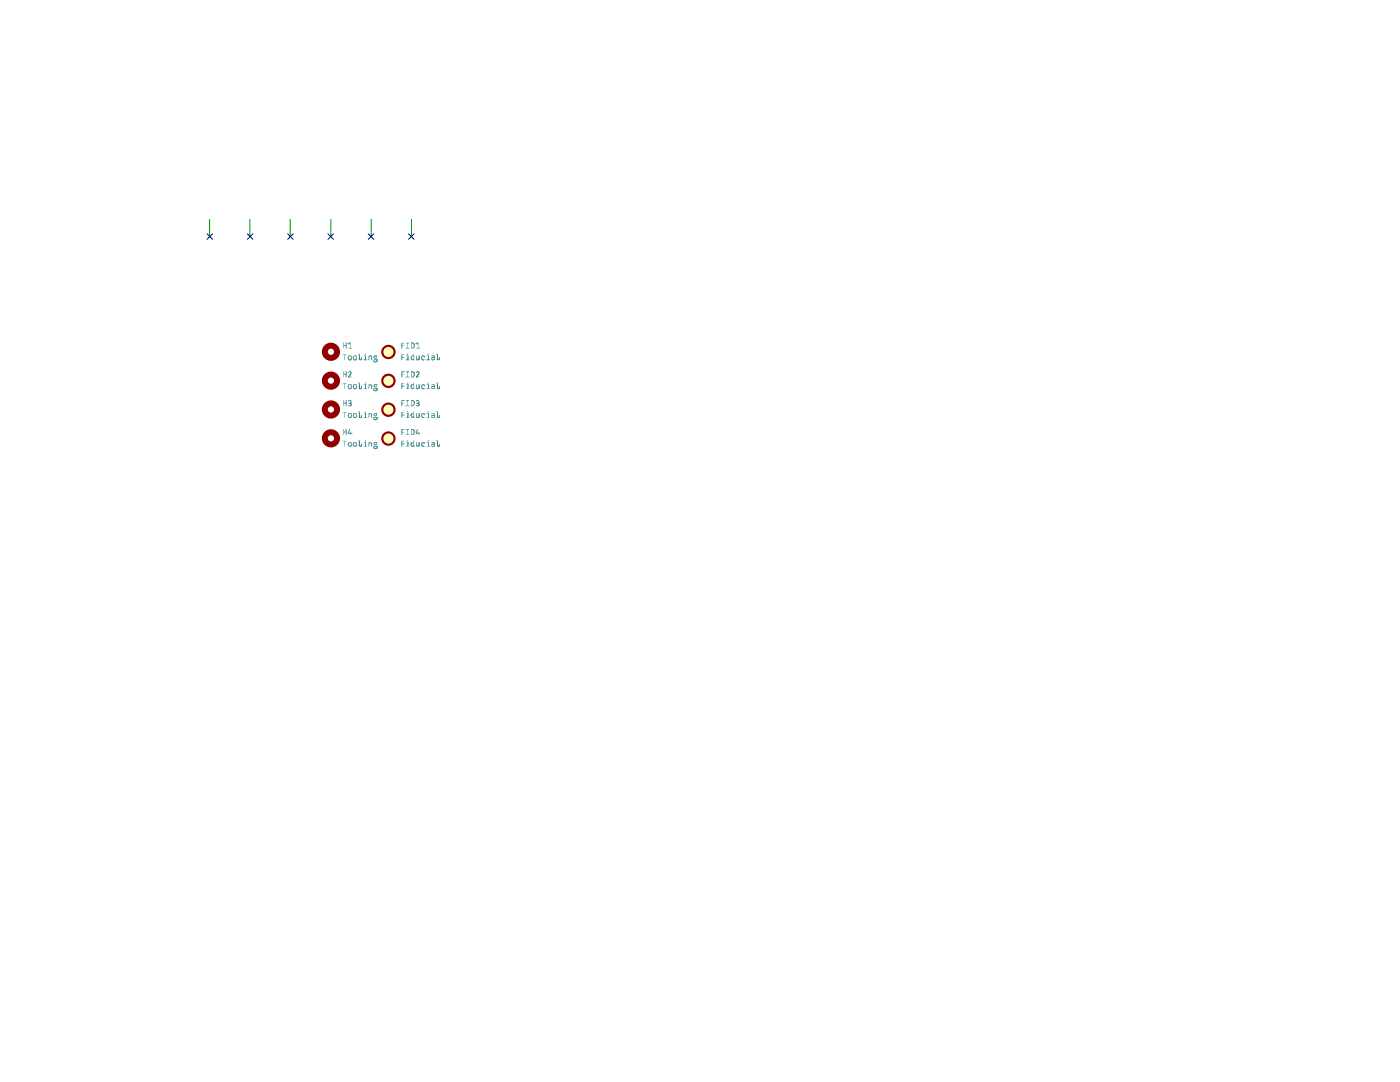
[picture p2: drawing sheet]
<svg xmlns="http://www.w3.org/2000/svg" width="279mm" height="216mm" viewBox="0 0 279 216" stroke-linecap="round" stroke-linejoin="round" font-family="sans-serif">
<g fill="#ffb">
<circle cx="77.5" cy="87.5" r="1.23"/>
<circle cx="77.5" cy="81.8" r="1.23"/>
<circle cx="77.5" cy="70.2" r="1.23"/>
<circle cx="77.5" cy="76" r="1.23"/>
</g>
<g fill="none" stroke="#910000" stroke-width="1.2">
<circle cx="66" cy="76" r="1.23"/>
<circle cx="66" cy="70.2" r="1.23"/>
<circle cx="66" cy="87.5" r="1.23"/>
<circle cx="66" cy="81.7" r="1.23"/>
</g>
<g fill="none" stroke="#910000" stroke-width=".42">
<circle cx="77.5" cy="76" r="1.23"/>
<circle cx="77.5" cy="70.2" r="1.23"/>
<circle cx="77.5" cy="87.5" r="1.23"/>
<circle cx="77.5" cy="81.8" r="1.23"/>
</g>
<path d="M41.8 43.8v3.4M49.9 43.8v3.4M57.9 43.8v3.4M66 43.8v3.4M74.1 43.8v3.4M82.1 43.8v3.4" fill="none" stroke="#090" stroke-width=".2"/>
<path d="M41.3 46.7l1.1 1.1M42.4 46.7l-1.1 1.1M49.4 46.7l1.1 1.1M50.5 46.7l-1.1 1.1M57.4 46.7l1.1 1.1M58.5 46.7l-1.1 1.1M65.5 46.7l1.1 1.1M66.6 46.7l-1.1 1.1M73.5 46.7l1.1 1.1M74.6 46.7l-1.1 1.1M81.5 46.7l1.1 1.1M82.6 46.7l-1.1 1.1" fill="none" stroke="#00008a" stroke-width=".2"/>
<g fill="#006665">
<path d="M68.8 71.8v.1z"/>
<path d="M68.8 70.8l.4-.1z"/>
<path d="M68.8 70.8v1z"/>
<path d="M68.4 70.7l.4 .1z"/>
<path d="M68.4 70.7h.8z"/>
<path d="M70 71h.1z"/>
<path d="M70.1 71l.1 .2z"/>
<path d="M70.1 71.7l.1-.1z"/>
<path d="M70 71.8l.1-.1z"/>
<path d="M70 71.8l-.1 .1z"/>
<path d="M69.6 71.8l.1 .1z"/>
<path d="M69.5 71.7l.1 .1z"/>
<path d="M69.4 71.5l.1 .2z"/>
<path d="M69.4 71.4l.2 .1z"/>
<path d="M69.5 71.2l-.1 .1z"/>
<path d="M69.6 71l-.1 .2z"/>
<path d="M69.6 71h.1z"/>
<path d="M70 71l.2 .2z"/>
<path d="M70.2 71.5l-.1 .2z"/>
<path d="M70.1 71.7l-.2 .2z"/>
<path d="M69.5 71.7l.2 .2z"/>
<path d="M69.4 71.4l.1 .3z"/>
<path d="M69.4 71.4l.2-.1z"/>
<path d="M69.5 71.2l-.1 .2z"/>
<path d="M69.6 71h.1l-.2 .2z"/>
<path d="M70 71l.2 .5z"/>
<path d="M70.2 71.5l-.3 .4z"/>
<path d="M69.5 71.7l.4 .2z"/>
<path d="M69.4 71.4l.2 .1-.1 .2z"/>
<path d="M69.6 71.2l-.2 .2z"/>
<path d="M69.7 71l-.3 .4z"/>
<path d="M69.6 71.5l-.1 .2z"/>
<path d="M69.6 71.1l-.2 .3z"/>
<path d="M69.5 71.7h.2z"/>
<path d="M69.7 71l-.1 .1z"/>
<path d="M69.7 71v.1z"/>
<path d="M69.7 71h.1z"/>
<path d="M69.7 71.7l.2 .2z"/>
<path d="M69.7 71h.2z"/>
<path d="M69.8 71.7l.1 .2z"/>
<path d="M69.9 71.7v.2z"/>
<path d="M69.7 71h.3z"/>
<path d="M69.9 71h.1z"/>
<path d="M70 71l-.1 .1z"/>
<path d="M70.2 71.5l-.2 .2z"/>
<path d="M70.2 71.5l-.2 .1z"/>
<path d="M70 71.5h.2z"/>
<path d="M70 71.2l.2 .3z"/>
<path d="M70.1 71.3l.1 .2z"/>
<path d="M70.1 71.4l.1 .1z"/>
<path d="M71 71h.1z"/>
<path d="M71.1 71l.1 .2z"/>
<path d="M71.2 71.6l-.1 .1z"/>
<path d="M71 71.8l.1-.1z"/>
<path d="M71 71.8v.1z"/>
<path d="M70.6 71.8l.1 .1z"/>
<path d="M70.5 71.7l.1 .1z"/>
<path d="M70.4 71.5l.1 .2z"/>
<path d="M70.4 71.4l.2 .1z"/>
<path d="M70.4 71.3l.1-.1z"/>
<path d="M70.6 71l-.1 .2z"/>
<path d="M70.6 71h.1z"/>
<path d="M71 71l.2 .2z"/>
<path d="M71.2 71.5l-.1 .2z"/>
<path d="M71.1 71.7l-.1 .2z"/>
<path d="M70.5 71.7l.2 .2z"/>
<path d="M70.4 71.4l.1 .3z"/>
<path d="M70.4 71.4l.2-.1z"/>
<path d="M70.6 71h.1l-.2 .2z"/>
<path d="M71 71l.2 .5z"/>
<path d="M71.2 71.5l-.2 .4z"/>
<path d="M70.5 71.7l.5 .2z"/>
<path d="M70.4 71.4l.2 .1-.1 .2z"/>
<path d="M70.6 71.2l-.2 .2z"/>
<path d="M70.7 71l-.3 .4z"/>
<path d="M70.6 71.5l-.1 .2z"/>
<path d="M70.6 71.1l-.2 .3z"/>
<path d="M70.5 71.7h.2z"/>
<path d="M70.7 71l-.1 .1z"/>
<path d="M70.7 71v.1z"/>
<path d="M70.7 71h.1z"/>
<path d="M70.7 71.7l.3 .2z"/>
<path d="M70.7 71h.2z"/>
<path d="M70.8 71.7l.2 .2z"/>
<path d="M70.7 71h.3z"/>
<path d="M70.9 71.7l.1 .2z"/>
<path d="M71 71.7v.2z"/>
<path d="M71 71v.1z"/>
<path d="M71.2 71.5l-.2 .2z"/>
<path d="M71.2 71.5l-.2 .1z"/>
<path d="M71 71.5h.2z"/>
<path d="M71 71.2l.2 .3z"/>
<path d="M71.1 71.3l.1 .2z"/>
<path d="M71.1 71.4l.1 .1z"/>
<path d="M72.1 71.7l.1-.1z"/>
<path d="M72.1 71.7v.1z"/>
<path d="M72.1 71.8l-.1 .1z"/>
<path d="M71.7 71.8l.2 .1z"/>
<path d="M71.6 71.6l.1 .1z"/>
<path d="M72.1 71.5v-.1z"/>
<path d="M72.2 71.3l-.1 .1z"/>
<path d="M72.1 71.8l.1-.2z"/>
<path d="M71.9 71.9l.2-.1z"/>
<path d="M71.7 71.7l.2 .2z"/>
<path d="M71.6 71.5l.1 .2z"/>
<path d="M71.5 70.6l.1 .1z"/>
<path d="M71.5 70.6l.3 .1z"/>
<path d="M72.1 71.4v.1z"/>
<path d="M72.2 71.4l-.1 .4z"/>
<path d="M71.7 71.7l.4 .1-.2 .1z"/>
<path d="M71.6 71.3l.1 .4z"/>
<path d="M72.1 71.5l.1-.1z"/>
<path d="M71.6 70.9l.1 .8z"/>
<path d="M71.6 70.7h.2z"/>
<path d="M71.6 70.8l.1 .9z"/>
<path d="M71.6 70.8l.2-.1z"/>
<path d="M72.2 71.4l-.1 .2z"/>
<path d="M71.6 70.8h.2l-.1 .9z"/>
<path d="M72.2 71.4l-.1 .3z"/>
<path d="M71.8 70.8l-.1 .9z"/>
<path d="M71.8 70.9l-.1 .8z"/>
<path d="M72 71.7l.1 .1z"/>
<path d="M71.8 71l-.1 .7z"/>
<path d="M71.9 71.8h.2z"/>
<path d="M71.9 71.7l.2 .1z"/>
<path d="M71.8 71.1l-.1 .6z"/>
<path d="M71.7 71.7l.4 .1z"/>
<path d="M71.8 71.2l-.1 .5z"/>
<path d="M71.8 71.3l-.1 .4z"/>
<path d="M71.7 71.7l.1-.1z"/>
<path d="M71.8 71.4l-.1 .3z"/>
<path d="M71.8 71.5l-.1 .2z"/>
<path d="M72.9 71h.1z"/>
<path d="M73.2 71.7l.1 .1z"/>
<path d="M72.6 71.9l.6-.1z"/>
<path d="M72.6 71.8v.1z"/>
<path d="M72.6 71.8v-.1z"/>
<path d="M73 71.7l.2 .1z"/>
<path d="M72.6 71.8h.6z"/>
<path d="M72.6 71.8l.3-.1z"/>
<path d="M72.6 71h.3z"/>
<path d="M72.6 71h.4z"/>
<path d="M72.6 71.8l.4-.1z"/>
<path d="M72.9 71.7l.1-.1z"/>
<path d="M73 71l-.1 .2z"/>
<path d="M73 71l-.1 .3z"/>
<path d="M73 71.5l-.1 .2z"/>
<path d="M73 71.4l-.1 .3z"/>
<path d="M73 71l-.1 .4z"/>
<path d="M73 71.3l-.1 .4z"/>
<path d="M73 71l-.1 .5z"/>
<path d="M73 71.2l-.1 .5z"/>
<path d="M73 71l-.1 .6z"/>
<path d="M73 71l-.1 .7z"/>
<path d="M72.8 70.6h.2z"/>
<path d="M72.8 70.6l.2 .1z"/>
<path d="M72.8 70.8l.2-.1z"/>
<path d="M72.8 70.6l.2 .1-.2 .1z"/>
<path d="M74 71h.1z"/>
<path d="M74.1 71l.1 .1z"/>
<path d="M74.2 71.1l.1 .1z"/>
<path d="M74.3 71.7l-.1 .1z"/>
<path d="M74.1 71.8l.1 .1z"/>
<path d="M73.6 71.8l.1 .1z"/>
<path d="M73.7 71v.1z"/>
<path d="M73.7 71h.1z"/>
<path d="M74 71l.2 .1z"/>
<path d="M74.2 71.1l.1 .2z"/>
<path d="M74.3 71.6l-.1 .2z"/>
<path d="M74.1 71.7l.1 .1z"/>
<path d="M73.6 71v.8z"/>
<path d="M73.8 71l-.1 .1z"/>
<path d="M73.8 71l.4 .1z"/>
<path d="M74.2 71.1l.1 .4z"/>
<path d="M74.3 71.5l-.1 .3z"/>
<path d="M74.1 71.5l.1 .3z"/>
<path d="M73.7 71.5l-.1 .3z"/>
<path d="M73.7 71l-.1 .8z"/>
<path d="M74.2 71.1v.7z"/>
<path d="M73.7 71.4l-.1 .4z"/>
<path d="M74.2 71.1l-.1 .4z"/>
<path d="M73.7 71.3l-.1 .5z"/>
<path d="M74.2 71.1l-.1 .3z"/>
<path d="M73.7 71.2l-.1 .6z"/>
<path d="M73.7 71.1l-.1 .7z"/>
<path d="M74.2 71.1l-.1 .2z"/>
<path d="M73.7 71.1v.1z"/>
<path d="M74.1 71.2l.1-.1z"/>
<path d="M73.8 71v.1h-.1z"/>
<path d="M73.8 71l.2 .1z"/>
<path d="M73.8 71h.1z"/>
<path d="M73.8 71h.2z"/>
<path d="M75.2 71.7l.1 .1z"/>
<path d="M75.3 71.8l.1 .1z"/>
<path d="M75.4 72.1h-.1z"/>
<path d="M75.2 72.2l.1-.1z"/>
<path d="M74.9 72.3l.1-.1z"/>
<path d="M74.7 72.2l.1 .1z"/>
<path d="M74.6 72.1l.1 .1z"/>
<path d="M74.5 72.1h.1z"/>
<path d="M74.5 72h.2z"/>
<path d="M74.6 71.8l-.1 .1z"/>
<path d="M75 71.7l.3 .1z"/>
<path d="M75.3 71.8l.1 .3z"/>
<path d="M75.4 72.1l-.2 .1z"/>
<path d="M74.9 72.3l.3-.1z"/>
<path d="M74.7 72.2l.2 .1z"/>
<path d="M74.5 72.1l.2 .1z"/>
<path d="M74.5 72.1l.2-.1z"/>
<path d="M74.5 72l.2-.1z"/>
<path d="M74.6 71.8l-.1 .2z"/>
<path d="M74.6 71.8l.2-.1z"/>
<path d="M74.8 71.7l.5 .1z"/>
<path d="M75.3 71.8l.1 .3-.2 .1z"/>
<path d="M74.7 72.2h.5z"/>
<path d="M74.5 72.1h.2v.1z"/>
<path d="M74.7 71.8l-.2 .2z"/>
<path d="M74.6 71.8l.2-.1-.3 .3z"/>
<path d="M74.7 71.8l.1-.1-.3 .3z"/>
<path d="M74.7 71.8h.3z"/>
<path d="M74.7 72.2l.1-.1z"/>
<path d="M74.8 71.7l.3 .2z"/>
<path d="M74.8 71.7l.4 .2z"/>
<path d="M74.8 72.1l.4 .1z"/>
<path d="M75.3 71.8l-.1 .1z"/>
<path d="M74.9 72.1l.3 .1z"/>
<path d="M75.3 71.8l-.1 .2z"/>
<path d="M75 72.1l.2 .1z"/>
<path d="M75.3 71.8l-.1 .3z"/>
<path d="M75.3 71.8l-.1 .4z"/>
<path d="M75.1 72.1l.1 .1z"/>
<path d="M75.1 71l.1 .1z"/>
<path d="M75.2 71.4l-.1 .1z"/>
<path d="M75 71.5h.1z"/>
<path d="M74.7 71.5h.1z"/>
<path d="M74.6 71.4l.1 .1z"/>
<path d="M74.7 71.2l-.1 .1z"/>
<path d="M74.7 71l-.1 .1z"/>
<path d="M74.7 71h.1z"/>
<path d="M75.1 71h.3z"/>
<path d="M75.1 71l.1 .3z"/>
<path d="M75.2 71.3l-.1 .2z"/>
<path d="M74.9 71.5h.2z"/>
<path d="M74.7 71.5h.2z"/>
<path d="M74.6 71.3l.1 .2z"/>
<path d="M74.6 71.3l.2-.2z"/>
<path d="M74.7 71l-.1 .3z"/>
<path d="M74.7 71h.2z"/>
<path d="M74.9 71h.5z"/>
<path d="M75.1 71v.5z"/>
<path d="M74.7 71.5h.4z"/>
<path d="M74.7 71h.2l-.3 .3z"/>
<path d="M74.9 71h.2z"/>
<path d="M74.6 71.3l.3-.3z"/>
<path d="M74.7 71.3v.2z"/>
<path d="M74.8 71h.1l-.1 .1z"/>
<path d="M74.7 71.5l.1-.1z"/>
<path d="M74.8 71h.1z"/>
<path d="M74.9 71l.1 .1z"/>
<path d="M74.9 71h.2l-.1 .1z"/>
<path d="M75 71.4l.1 .1z"/>
<path d="M75.1 71v.2z"/>
<path d="M75.1 71.3v.2z"/>
<path d="M68.8 76.5h.4z"/>
<path d="M68.8 76.5v1.1z"/>
<path d="M68.4 76.5h.4z"/>
<path d="M68.4 76.5h.8z"/>
<path d="M70 76.7l.1 .1z"/>
<path d="M70.1 76.8l.1 .2z"/>
<path d="M70.2 77.4l-.1 .1z"/>
<path d="M70 77.6l.1-.1z"/>
<path d="M69.6 77.6h.1z"/>
<path d="M69.5 77.5l.1 .1z"/>
<path d="M69.4 77.3l.1 .2z"/>
<path d="M69.4 77.1l.2 .1z"/>
<path d="M69.5 76.9l-.1 .2z"/>
<path d="M69.6 76.8l-.1 .1z"/>
<path d="M69.6 76.8l.1-.1z"/>
<path d="M70 76.7l.2 .3z"/>
<path d="M70.2 77.2l-.1 .3z"/>
<path d="M69.9 77.6l.2-.1z"/>
<path d="M69.7 77.6h.2z"/>
<path d="M69.5 77.5l.2 .1z"/>
<path d="M69.4 77.1l.1 .4z"/>
<path d="M69.4 77.1h.2z"/>
<path d="M69.5 76.9l.2-.2z"/>
<path d="M70 76.7l.2 .5z"/>
<path d="M70.2 77.2l-.3 .4z"/>
<path d="M69.5 77.5l.4 .1h-.2z"/>
<path d="M69.4 77.1l.2 .1-.1 .3z"/>
<path d="M69.6 77l-.2 .1z"/>
<path d="M69.5 76.9l.2-.2-.3 .4z"/>
<path d="M69.6 77.2l-.1 .3z"/>
<path d="M69.6 76.9l-.2 .2z"/>
<path d="M69.6 77.3l-.1 .2z"/>
<path d="M69.7 76.7l-.3 .4z"/>
<path d="M69.6 77.4l.1 .1h-.2z"/>
<path d="M69.7 76.7l-.1 .2z"/>
<path d="M69.7 76.7v.2z"/>
<path d="M69.5 77.5l.4 .1z"/>
<path d="M69.7 76.7l.1 .1z"/>
<path d="M69.7 77.5l.2 .1z"/>
<path d="M69.7 76.7l.2 .1z"/>
<path d="M69.8 77.5l.1 .1z"/>
<path d="M69.9 77.5v.1z"/>
<path d="M69.7 76.7h.3z"/>
<path d="M70 76.7l-.1 .1z"/>
<path d="M70 76.7v.2z"/>
<path d="M70 77.4l.2-.2z"/>
<path d="M70 77.3l.2-.1z"/>
<path d="M70 77l.2 .2z"/>
<path d="M70.1 77.1l.1 .1z"/>
<path d="M71 76.7l.1 .1z"/>
<path d="M71.1 76.8l.1 .2z"/>
<path d="M71.2 77.4l-.1 .1z"/>
<path d="M71 77.6l.1-.1z"/>
<path d="M71 77.6h-.1z"/>
<path d="M70.6 77.6h.1z"/>
<path d="M70.5 77.5l.1 .1z"/>
<path d="M70.4 77.3l.1 .2z"/>
<path d="M70.4 77.1l.2 .1z"/>
<path d="M70.5 76.9l-.1 .2z"/>
<path d="M70.6 76.8l-.1 .1z"/>
<path d="M70.6 76.8l.1-.1z"/>
<path d="M71 76.7l.2 .3z"/>
<path d="M71.2 77.2l-.1 .3z"/>
<path d="M70.7 77.6h.3z"/>
<path d="M70.5 77.5l.2 .1z"/>
<path d="M70.4 77.1l.1 .4z"/>
<path d="M70.4 77.1h.2z"/>
<path d="M70.7 76.7l-.2 .2z"/>
<path d="M71 76.7l.2 .5z"/>
<path d="M71.2 77.2l-.2 .4z"/>
<path d="M70.5 77.5l.5 .1h-.3z"/>
<path d="M70.4 77.1l.2 .1-.1 .3z"/>
<path d="M70.6 77l-.2 .1z"/>
<path d="M70.7 76.7l-.3 .4z"/>
<path d="M70.6 77.2l-.1 .3z"/>
<path d="M70.6 76.9l-.2 .2z"/>
<path d="M70.6 77.3l-.1 .2z"/>
<path d="M70.6 77.4l.1 .1h-.2z"/>
<path d="M70.7 76.7l-.1 .2z"/>
<path d="M70.7 76.7v.2z"/>
<path d="M70.5 77.5l.5 .1z"/>
<path d="M70.7 76.7l.1 .1z"/>
<path d="M70.7 77.5l.3 .1z"/>
<path d="M70.7 76.7l.2 .1z"/>
<path d="M70.8 77.5l.2 .1z"/>
<path d="M70.7 76.7l.3 .1z"/>
<path d="M70.9 77.5l.1 .1z"/>
<path d="M70.7 76.7h.3z"/>
<path d="M71 76.8v-.1z"/>
<path d="M71 76.8v-.1v.2z"/>
<path d="M71 77.4l.2-.2z"/>
<path d="M71 77.3l.2-.1z"/>
<path d="M71 77l.2 .2z"/>
<path d="M71.1 77.1l.1 .1z"/>
<path d="M72.2 77.4l-.1 .1z"/>
<path d="M72.1 77.6v-.1z"/>
<path d="M72 77.6h.1z"/>
<path d="M71.7 77.6h.2z"/>
<path d="M71.6 77.4l.1 .1z"/>
<path d="M72.1 77.2v-.1z"/>
<path d="M72.2 77.1h-.1z"/>
<path d="M72.2 77.4l-.1 .2z"/>
<path d="M71.9 77.6h.2z"/>
<path d="M71.7 77.5l.2 .1z"/>
<path d="M71.6 77.3l.1 .2z"/>
<path d="M71.5 76.4l.1 .1z"/>
<path d="M71.5 76.4l.3 .1z"/>
<path d="M72.1 77.1v.2z"/>
<path d="M72.2 77.1l-.1 .5z"/>
<path d="M71.7 77.5l.4 .1h-.2z"/>
<path d="M71.6 77.1l.1 .4z"/>
<path d="M72.1 77.3l.1-.2z"/>
<path d="M71.6 76.6l.1 .9z"/>
<path d="M71.6 76.5h.2z"/>
<path d="M71.6 76.5l.1 1z"/>
<path d="M72.2 77.1l-.1 .3z"/>
<path d="M71.6 76.5h.2l-.1 1z"/>
<path d="M72.2 77.1l-.1 .4z"/>
<path d="M71.8 76.5l-.1 1z"/>
<path d="M71.8 76.6l-.1 .9z"/>
<path d="M72 77.5l.1 .1z"/>
<path d="M71.8 76.7l-.1 .8z"/>
<path d="M71.9 77.5l.2 .1z"/>
<path d="M71.8 76.8l-.1 .7z"/>
<path d="M71.8 76.9l-.1 .6z"/>
<path d="M71.7 77.5l.4 .1z"/>
<path d="M71.8 77l-.1 .5z"/>
<path d="M71.8 77.4l-.1 .1z"/>
<path d="M71.8 77.1l-.1 .4z"/>
<path d="M71.8 77.2l-.1 .3z"/>
<path d="M71.8 77.3l-.1 .2z"/>
<path d="M72.9 76.7l.1 .1z"/>
<path d="M73.2 77.5l.1 .1z"/>
<path d="M72.6 77.6v-.1z"/>
<path d="M72.6 76.7v.1z"/>
<path d="M73 77.5l.2 .1z"/>
<path d="M72.6 77.6l.3-.1z"/>
<path d="M72.6 76.7l.3 .1z"/>
<path d="M72.6 76.7l.4 .1z"/>
<path d="M72.6 77.6h.6z"/>
<path d="M72.6 77.6l.4-.1z"/>
<path d="M73 77.4l-.1 .1z"/>
<path d="M73 76.8l-.1 .2z"/>
<path d="M73 76.8l-.1 .3z"/>
<path d="M73 77.3l-.1 .2z"/>
<path d="M73 77.1l-.1 .4z"/>
<path d="M73 76.8l-.1 .4z"/>
<path d="M73 76.8l-.1 .5z"/>
<path d="M73 77l-.1 .5z"/>
<path d="M73 76.8l-.1 .7z"/>
<path d="M73 76.8l-.1 .6z"/>
<path d="M72.9 76.3l.1 .1h-.2z"/>
<path d="M72.8 76.4l.2 .1z"/>
<path d="M72.8 76.5h.2z"/>
<path d="M72.8 76.4l.2 .1h-.2z"/>
<path d="M74 76.7l.1 .1z"/>
<path d="M74.1 76.8l.1 .1z"/>
<path d="M74.2 76.9l.1 .1z"/>
<path d="M74.2 77.6l.1-.1z"/>
<path d="M73.7 76.8v.1z"/>
<path d="M73.7 76.8l.1-.1z"/>
<path d="M74 76.7l.2 .2z"/>
<path d="M74.2 76.9l.1 .2z"/>
<path d="M74.3 77.4l-.1 .2z"/>
<path d="M74.1 77.5l.1 .1z"/>
<path d="M73.6 76.7v.9z"/>
<path d="M73.8 76.7l-.1 .2z"/>
<path d="M73.8 76.7l.4 .2z"/>
<path d="M74.2 76.9l.1 .3z"/>
<path d="M74.3 77.2l-.1 .4z"/>
<path d="M74.1 77.3l.1 .3z"/>
<path d="M73.7 77.3l-.1 .3z"/>
<path d="M73.7 76.7l-.1 .9z"/>
<path d="M74.2 76.9v.7z"/>
<path d="M73.7 77.2l-.1 .4z"/>
<path d="M73.7 77.1l-.1 .5z"/>
<path d="M74.2 76.9l-.1 .4z"/>
<path d="M74.2 76.9l-.1 .3z"/>
<path d="M74.2 76.9l-.1 .2z"/>
<path d="M73.7 77l-.1 .6z"/>
<path d="M73.7 76.9l-.1 .7z"/>
<path d="M73.7 76.9v.1z"/>
<path d="M74.1 77l.1-.1z"/>
<path d="M73.7 76.9l.1-.1z"/>
<path d="M73.8 76.7l.2 .2z"/>
<path d="M73.8 76.7l.1 .1z"/>
<path d="M73.8 76.7l.2 .1z"/>
<path d="M75.2 77.5l.1 .1z"/>
<path d="M75.3 77.6h.1z"/>
<path d="M75.3 77.9l.1-.1z"/>
<path d="M75.3 77.9l-.1 .1z"/>
<path d="M74.9 78.1l.1-.1z"/>
<path d="M74.7 78l.1 .1z"/>
<path d="M74.6 77.9l.1 .1z"/>
<path d="M74.5 77.8l.1 .1z"/>
<path d="M74.5 77.7h.2z"/>
<path d="M74.5 77.6h.1z"/>
<path d="M75 77.5l.3 .1z"/>
<path d="M75.3 77.6l.1 .2z"/>
<path d="M75.4 77.8l-.2 .2z"/>
<path d="M74.9 78.1l.3-.1z"/>
<path d="M74.7 78l.2 .1z"/>
<path d="M74.5 77.8l.2 .2z"/>
<path d="M74.5 77.8l.2-.1z"/>
<path d="M74.5 77.7l.2-.1z"/>
<path d="M74.6 77.6l.2-.1z"/>
<path d="M74.8 77.5l.5 .1z"/>
<path d="M75.3 77.6l.1 .2-.2 .2z"/>
<path d="M74.7 78h.5z"/>
<path d="M74.5 77.8h.2v.2z"/>
<path d="M74.7 77.6l-.2 .1z"/>
<path d="M74.6 77.6l.2-.1-.3 .2z"/>
<path d="M74.7 77.6l.1-.1-.3 .2z"/>
<path d="M74.7 77.6h.3z"/>
<path d="M74.8 77.9l-.1 .1z"/>
<path d="M74.8 77.5l.3 .1z"/>
<path d="M74.8 77.9l.4 .1h-.5z"/>
<path d="M74.8 77.5l.4 .1z"/>
<path d="M74.8 77.9l.4 .1z"/>
<path d="M75.2 77.6h.1z"/>
<path d="M74.9 77.9l.3 .1z"/>
<path d="M75.3 77.6l-.1 .1z"/>
<path d="M75 77.9l.2 .1z"/>
<path d="M75.3 77.6l-.1 .2z"/>
<path d="M75.3 77.6l-.1 .4z"/>
<path d="M75.2 77.8v.2z"/>
<path d="M75.1 76.8l.1 .1z"/>
<path d="M75.1 77.2l.1-.1z"/>
<path d="M75 77.3l.1-.1z"/>
<path d="M74.7 77.2l.1 .1z"/>
<path d="M74.6 77.1l.1 .1z"/>
<path d="M74.7 77l-.1 .1z"/>
<path d="M74.7 76.8l-.1 .1z"/>
<path d="M74.7 76.8l.1-.1z"/>
<path d="M75.1 76.8l.3-.1z"/>
<path d="M75.1 76.8l.1 .3z"/>
<path d="M75.2 77.1l-.1 .1z"/>
<path d="M74.9 77.3l.2-.1z"/>
<path d="M74.7 77.2l.2 .1z"/>
<path d="M74.6 77.1l.2-.2z"/>
<path d="M74.7 76.8l-.1 .3z"/>
<path d="M74.7 76.8l.2-.1z"/>
<path d="M74.9 76.7h.5z"/>
<path d="M75.1 76.8v.4z"/>
<path d="M74.7 77.2h.4z"/>
<path d="M74.7 76.8l.2-.1-.3 .4z"/>
<path d="M74.9 76.7l.2 .1z"/>
<path d="M74.6 77.1l.3-.4z"/>
<path d="M74.7 77.1v.1z"/>
<path d="M74.9 76.7l-.1 .2z"/>
<path d="M74.7 77.2l.1-.1z"/>
<path d="M74.8 76.8l.1-.1z"/>
<path d="M74.9 76.7l.1 .2z"/>
<path d="M74.9 77.2h.2z"/>
<path d="M74.9 76.7l.2 .1-.1 .1z"/>
<path d="M75 77.1l.1 .1z"/>
<path d="M75.1 76.8v.2z"/>
<path d="M75.1 77.1v.1z"/>
<path d="M68.8 88.1l.4-.1z"/>
<path d="M68.8 88.1v1z"/>
<path d="M68.4 88l.4 .1z"/>
<path d="M68.4 88h.8z"/>
<path d="M70 88.2l.1 .1z"/>
<path d="M70.1 88.3l.1 .2z"/>
<path d="M70.2 88.8l-.1 .2z"/>
<path d="M70.1 89l-.1 .1z"/>
<path d="M69.9 89.2v-.1z"/>
<path d="M69.7 89.1l.2 .1z"/>
<path d="M69.5 88.9l.1 .2z"/>
<path d="M69.4 88.8l.1 .1z"/>
<path d="M69.4 88.7l.2-.1z"/>
<path d="M69.5 88.4l-.1 .2z"/>
<path d="M69.5 88.4l.1-.1z"/>
<path d="M69.7 88.2l-.1 .1z"/>
<path d="M70 88.2l.2 .3z"/>
<path d="M70.2 88.7l-.1 .3z"/>
<path d="M69.9 89.1l.2-.1z"/>
<path d="M69.7 89.1h.2z"/>
<path d="M69.5 88.9l.2 .2z"/>
<path d="M69.4 88.7l.1 .2z"/>
<path d="M69.4 88.7h.2z"/>
<path d="M69.5 88.4l-.1 .3z"/>
<path d="M69.5 88.4l.2-.2z"/>
<path d="M70 88.2l.2 .5z"/>
<path d="M70.2 88.7l-.3 .4z"/>
<path d="M69.5 88.9l.4 .2z"/>
<path d="M69.4 88.7h.2l-.1 .2z"/>
<path d="M69.6 88.5l-.2 .2z"/>
<path d="M69.5 88.4l.2-.2-.3 .5z"/>
<path d="M69.6 88.7l-.1 .2z"/>
<path d="M69.6 88.4l-.2 .3z"/>
<path d="M69.5 88.9l.1-.1z"/>
<path d="M69.7 88.2l-.3 .5z"/>
<path d="M69.7 88.2l-.1 .2z"/>
<path d="M69.5 88.9l.2 .1z"/>
<path d="M69.7 88.2v.2z"/>
<path d="M69.7 88.2l.1 .1z"/>
<path d="M69.7 89l.2 .1z"/>
<path d="M69.7 88.2l.2 .1z"/>
<path d="M69.8 89l.1 .1z"/>
<path d="M69.9 89v.1z"/>
<path d="M69.7 88.2h.3z"/>
<path d="M70 88.2l-.1 .1z"/>
<path d="M70 88.2v.2z"/>
<path d="M70.2 88.7l-.2 .3z"/>
<path d="M70 88.8l.2-.1z"/>
<path d="M70 88.5l.2 .2z"/>
<path d="M70.1 88.7l-.1 .1z"/>
<path d="M70.1 88.6l.1 .1z"/>
<path d="M70.1 88.7h.1z"/>
<path d="M71 88.2l.1 .1z"/>
<path d="M71.1 88.3l.1 .2z"/>
<path d="M71.2 88.8l-.1 .2z"/>
<path d="M71.1 89l-.1 .1z"/>
<path d="M70.9 89.2l.1-.1z"/>
<path d="M70.7 89.1l.2 .1z"/>
<path d="M70.5 88.9l.1 .2z"/>
<path d="M70.4 88.8l.1 .1z"/>
<path d="M70.4 88.7l.2-.1z"/>
<path d="M70.5 88.4l-.1 .2z"/>
<path d="M70.5 88.4l.1-.1z"/>
<path d="M70.7 88.2l-.1 .1z"/>
<path d="M71 88.2l.2 .3z"/>
<path d="M71.2 88.7l-.1 .3z"/>
<path d="M71 89.1l.1-.1z"/>
<path d="M70.7 89.1h.3z"/>
<path d="M70.5 88.9l.2 .2z"/>
<path d="M70.4 88.7l.1 .2z"/>
<path d="M70.4 88.7h.2z"/>
<path d="M70.5 88.4l-.1 .3z"/>
<path d="M70.7 88.2l-.2 .2z"/>
<path d="M71 88.2l.2 .5z"/>
<path d="M71.2 88.7l-.2 .4z"/>
<path d="M70.5 88.9l.5 .2z"/>
<path d="M70.4 88.7h.2l-.1 .2z"/>
<path d="M70.6 88.5l-.2 .2z"/>
<path d="M70.7 88.2l-.3 .5z"/>
<path d="M70.6 88.7l-.1 .2z"/>
<path d="M70.6 88.4l-.2 .3z"/>
<path d="M70.5 88.9l.1-.1z"/>
<path d="M70.7 88.2l-.1 .2z"/>
<path d="M70.5 88.9l.2 .1z"/>
<path d="M70.7 88.2v.2z"/>
<path d="M70.7 88.2l.1 .1z"/>
<path d="M70.7 89l.3 .1z"/>
<path d="M70.7 88.2l.2 .1z"/>
<path d="M70.8 89l.2 .1z"/>
<path d="M70.7 88.2l.3 .1z"/>
<path d="M70.9 89l.1 .1z"/>
<path d="M70.7 88.2h.3z"/>
<path d="M71 88.2v.1z"/>
<path d="M71 88.2v.2z"/>
<path d="M71.2 88.7l-.2 .3z"/>
<path d="M71 88.8l.2-.1z"/>
<path d="M71 88.5l.2 .2z"/>
<path d="M71.1 88.7l-.1 .1z"/>
<path d="M71.1 88.6l.1 .1z"/>
<path d="M71.1 88.7h.1z"/>
<path d="M72.1 89l.1-.1z"/>
<path d="M72.1 89v.1z"/>
<path d="M72 89.2l.1-.1z"/>
<path d="M71.7 89.1l.2 .1z"/>
<path d="M71.6 88.9l.1 .1z"/>
<path d="M72.1 88.7l.1-.1z"/>
<path d="M72.2 88.9l-.1 .2z"/>
<path d="M71.9 89.2l.2-.1z"/>
<path d="M71.7 89l.2 .2z"/>
<path d="M71.6 88.8l.1 .2z"/>
<path d="M71.5 87.9l.1 .1z"/>
<path d="M71.5 87.9l.3 .1z"/>
<path d="M72.1 88.7h.1z"/>
<path d="M72.2 88.7l-.1 .4z"/>
<path d="M71.7 89l.4 .1-.2 .1z"/>
<path d="M71.6 88.6l.1 .4z"/>
<path d="M71.6 88.1l.1 .9z"/>
<path d="M71.6 88h.2z"/>
<path d="M72.2 88.7l-.1 .2z"/>
<path d="M71.6 88.1l.2-.1z"/>
<path d="M71.6 88.1h.2l-.1 .9z"/>
<path d="M72.2 88.7l-.1 .3z"/>
<path d="M71.8 88.1l-.1 .9z"/>
<path d="M72 89l.1 .1z"/>
<path d="M71.8 88.2l-.1 .8z"/>
<path d="M71.9 89l.2 .1z"/>
<path d="M71.8 88.3l-.1 .7z"/>
<path d="M71.8 88.4l-.1 .6z"/>
<path d="M71.7 89l.4 .1z"/>
<path d="M71.8 88.5l-.1 .5z"/>
<path d="M71.7 89l.1-.1z"/>
<path d="M71.8 88.6l-.1 .4z"/>
<path d="M71.8 88.7l-.1 .3z"/>
<path d="M71.8 88.8l-.1 .2z"/>
<path d="M72.9 88.2l.1 .1z"/>
<path d="M73.2 89l.1 .1z"/>
<path d="M72.6 88.2v.1z"/>
<path d="M73 89l.2 .1z"/>
<path d="M72.6 89h.3l-.3 .1z"/>
<path d="M72.6 88.2l.3 .1z"/>
<path d="M72.6 88.2l.4 .1z"/>
<path d="M72.6 89.1h.6z"/>
<path d="M72.6 89.1l.4-.1z"/>
<path d="M72.9 89l.1-.1z"/>
<path d="M72.9 88.4l.1-.1z"/>
<path d="M73 88.3l-.1 .3z"/>
<path d="M73 88.8l-.1 .2z"/>
<path d="M73 88.7l-.1 .3z"/>
<path d="M73 88.3l-.1 .4z"/>
<path d="M73 88.6l-.1 .4z"/>
<path d="M73 88.5l-.1 .5z"/>
<path d="M73 88.3l-.1 .5z"/>
<path d="M73 88.3l-.1 .7z"/>
<path d="M73 88.3l-.1 .6z"/>
<path d="M72.8 87.9l.2-.1z"/>
<path d="M72.8 87.9l.2-.1v.2z"/>
<path d="M72.8 88.1l.2-.1z"/>
<path d="M72.8 87.9l.2 .1-.2 .1z"/>
<path d="M74.1 88.2l.1 .2z"/>
<path d="M74.2 88.4l.1 .1z"/>
<path d="M74.3 89l-.1 .1z"/>
<path d="M73.7 88.4v-.1z"/>
<path d="M74 88.2l.2 .2z"/>
<path d="M74.2 88.4l.1 .2z"/>
<path d="M74.3 88.9l-.1 .2z"/>
<path d="M74.1 89l.1 .1z"/>
<path d="M73.6 88.2v.9z"/>
<path d="M73.8 88.2l-.1 .2z"/>
<path d="M73.8 88.2l.4 .2z"/>
<path d="M74.2 88.4l.1 .3z"/>
<path d="M74.3 88.7l-.1 .4z"/>
<path d="M74.1 88.8l.1 .3z"/>
<path d="M73.7 88.8l-.1 .3z"/>
<path d="M73.7 88.2l-.1 .9z"/>
<path d="M74.2 88.4v.7z"/>
<path d="M73.7 88.7l-.1 .4z"/>
<path d="M74.2 88.4l-.1 .4z"/>
<path d="M73.7 88.6l-.1 .5z"/>
<path d="M74.2 88.4l-.1 .3z"/>
<path d="M73.7 88.5l-.1 .6z"/>
<path d="M74.2 88.4l-.1 .2z"/>
<path d="M73.7 88.4l-.1 .7z"/>
<path d="M73.7 88.4v.1z"/>
<path d="M74.1 88.5l.1-.1z"/>
<path d="M73.7 88.4l.1-.1z"/>
<path d="M74 88.3l.2 .1z"/>
<path d="M73.8 88.2l.2 .1z"/>
<path d="M73.8 88.2l.1 .1z"/>
<path d="M74.6 89l.1-.1z"/>
<path d="M75.2 89l.1 .1z"/>
<path d="M75.3 89.1l.1 .1z"/>
<path d="M75.3 89.4l.1-.1z"/>
<path d="M75.2 89.5l.1-.1z"/>
<path d="M75 89.5l-.1 .1z"/>
<path d="M74.8 89.5l.1 .1z"/>
<path d="M74.6 89.4l.1 .1z"/>
<path d="M74.5 89.3l.1 .1z"/>
<path d="M74.5 89.2h.2z"/>
<path d="M74.5 89.2l.1-.1z"/>
<path d="M75 89l.3 .1z"/>
<path d="M75.3 89.1l.1 .2z"/>
<path d="M75.2 89.5l.2-.2z"/>
<path d="M75 89.5h.2l-.3 .1z"/>
<path d="M74.7 89.5l.2 .1z"/>
<path d="M74.5 89.3l.2 .2z"/>
<path d="M74.5 89.3l.2-.1z"/>
<path d="M74.7 89l-.1 .1z"/>
<path d="M74.8 89l.5 .1z"/>
<path d="M75.3 89.1l.1 .2-.2 .2z"/>
<path d="M74.7 89.5h.5z"/>
<path d="M74.5 89.3h.2v.2z"/>
<path d="M74.5 89.2l.2-.1z"/>
<path d="M74.6 89.1l.2-.1-.3 .2z"/>
<path d="M74.5 89.2l.3-.2z"/>
<path d="M74.7 89.3v.2z"/>
<path d="M74.8 89l.2 .1h-.3z"/>
<path d="M74.7 89.5l.1-.1z"/>
<path d="M74.8 89l.3 .1z"/>
<path d="M74.8 89l.4 .2z"/>
<path d="M74.8 89.4l.4 .1z"/>
<path d="M75.2 89.2l.1-.1z"/>
<path d="M74.9 89.4l.3 .1z"/>
<path d="M75.3 89.1l-.1 .1z"/>
<path d="M75 89.4l.2 .1z"/>
<path d="M75.3 89.1l-.1 .2z"/>
<path d="M75.3 89.1l-.1 .4z"/>
<path d="M75.1 89.4l.1-.1v.2z"/>
<path d="M75.1 88.3l.1 .1z"/>
<path d="M75.2 88.7h-.1z"/>
<path d="M75.1 88.7l-.1 .1z"/>
<path d="M74.7 88.7l.1 .1z"/>
<path d="M74.6 88.7h.1z"/>
<path d="M74.8 88.2l-.1 .1z"/>
<path d="M75.1 88.3l.3-.1z"/>
<path d="M75.1 88.3l.1 .2z"/>
<path d="M75.2 88.5l-.1 .2z"/>
<path d="M74.9 88.8l.2-.1z"/>
<path d="M74.7 88.7l.2 .1z"/>
<path d="M74.6 88.6l.1 .1z"/>
<path d="M74.7 88.5l-.1 .1z"/>
<path d="M74.6 88.5l.2-.1z"/>
<path d="M74.6 88.4l.1-.1z"/>
<path d="M74.8 88.2h.1l-.2 .1z"/>
<path d="M74.9 88.2h.5z"/>
<path d="M75.1 88.3v.4z"/>
<path d="M74.7 88.7h.4z"/>
<path d="M74.7 88.3l.2-.1-.3 .3z"/>
<path d="M74.9 88.2l.2 .1z"/>
<path d="M74.6 88.5l.3-.3z"/>
<path d="M74.7 88.6v.1z"/>
<path d="M74.9 88.2l-.1 .2z"/>
<path d="M74.7 88.7h.1z"/>
<path d="M74.9 88.2l-.1 .1z"/>
<path d="M74.9 88.2l.1 .1z"/>
<path d="M74.9 88.2l.1 .2z"/>
<path d="M74.9 88.7h.2z"/>
<path d="M74.9 88.2l.2 .1-.1 .1z"/>
<path d="M75 88.7h.1z"/>
<path d="M75 88.4l.1-.1v.2z"/>
<path d="M75 88.7l.1-.1v.1z"/>
<path d="M68.8 82.3l.4-.1z"/>
<path d="M68.8 82.3v1z"/>
<path d="M68.4 82.2l.4 .1z"/>
<path d="M68.4 82.2h.8z"/>
<path d="M70 82.5l.1 .1z"/>
<path d="M70.1 82.6l.1 .1z"/>
<path d="M70.2 83.1l-.1 .1z"/>
<path d="M70 83.3l.1-.1z"/>
<path d="M69.9 83.4v-.1z"/>
<path d="M69.6 83.3l.1 .1z"/>
<path d="M69.5 83.2l.1 .1z"/>
<path d="M69.4 83.1l.1 .1z"/>
<path d="M69.4 82.9l.2 .1z"/>
<path d="M69.5 82.6l-.1 .2z"/>
<path d="M69.5 82.6h.1z"/>
<path d="M69.6 82.6l.1-.1z"/>
<path d="M70 82.5l.2 .2z"/>
<path d="M70.2 83l-.1 .2z"/>
<path d="M69.9 83.3l.2-.1z"/>
<path d="M69.7 83.4l.2-.1z"/>
<path d="M69.5 83.2l.2 .2z"/>
<path d="M69.4 82.9l.1 .3z"/>
<path d="M69.4 82.9l.2-.1z"/>
<path d="M69.5 82.6l-.1 .3z"/>
<path d="M69.5 82.6l.2-.1z"/>
<path d="M70 82.5l.2 .5z"/>
<path d="M70.2 83l-.3 .3z"/>
<path d="M69.5 83.2l.4 .1-.2 .1z"/>
<path d="M69.4 82.9l.2 .1-.1 .2z"/>
<path d="M69.4 82.9l.2-.2z"/>
<path d="M69.5 82.6l.2-.1-.3 .4z"/>
<path d="M69.6 83l-.1 .2z"/>
<path d="M69.6 82.6l-.2 .3z"/>
<path d="M69.6 83.1l-.1 .1z"/>
<path d="M69.7 82.5l-.3 .4z"/>
<path d="M69.7 82.5l-.1 .1z"/>
<path d="M69.5 83.2l.2-.1z"/>
<path d="M69.7 82.5v.1z"/>
<path d="M69.5 83.2l.4 .1z"/>
<path d="M69.7 82.5l.1 .1z"/>
<path d="M69.7 83.2l.2 .1z"/>
<path d="M69.7 82.5l.2 .1z"/>
<path d="M69.8 83.2l.1 .1z"/>
<path d="M69.9 83.2v.1z"/>
<path d="M69.7 82.5h.3z"/>
<path d="M69.9 82.6l.1-.1z"/>
<path d="M69.9 82.6l.1-.1v.1z"/>
<path d="M70 83.1l.2-.1z"/>
<path d="M70 82.7l.2 .3z"/>
<path d="M70.1 82.8l.1 .2z"/>
<path d="M70.1 82.9l.1 .1z"/>
<path d="M71 82.5l.1 .1z"/>
<path d="M71.1 82.6l.1 .1z"/>
<path d="M71.2 83.1l-.1 .1z"/>
<path d="M71 83.3l.1-.1z"/>
<path d="M71 83.3l-.1 .1z"/>
<path d="M70.6 83.3l.1 .1z"/>
<path d="M70.5 83.2l.1 .1z"/>
<path d="M70.4 83.1l.1 .1z"/>
<path d="M70.4 82.9l.2 .1z"/>
<path d="M70.5 82.6l-.1 .2z"/>
<path d="M70.5 82.6h.1z"/>
<path d="M70.6 82.6l.1-.1z"/>
<path d="M71 82.5l.2 .2z"/>
<path d="M71.2 83l-.1 .2z"/>
<path d="M70.7 83.4l.3-.1z"/>
<path d="M70.5 83.2l.2 .2z"/>
<path d="M70.4 82.9l.1 .3z"/>
<path d="M70.4 82.9l.2-.1z"/>
<path d="M70.5 82.6l-.1 .3z"/>
<path d="M70.5 82.6l.2-.1z"/>
<path d="M71 82.5l.2 .5z"/>
<path d="M71.2 83l-.2 .3z"/>
<path d="M70.5 83.2l.5 .1-.3 .1z"/>
<path d="M70.4 82.9l.2 .1-.1 .2z"/>
<path d="M70.4 82.9l.2-.2z"/>
<path d="M70.5 82.6l.2-.1-.3 .4z"/>
<path d="M70.6 83l-.1 .2z"/>
<path d="M70.6 82.6l-.2 .3z"/>
<path d="M70.6 83.1l-.1 .1z"/>
<path d="M70.7 82.5l-.3 .4z"/>
<path d="M70.7 82.5l-.1 .1z"/>
<path d="M70.5 83.2l.2-.1z"/>
<path d="M70.7 82.5v.1z"/>
<path d="M70.5 83.2l.5 .1z"/>
<path d="M70.7 82.5l.1 .1z"/>
<path d="M70.7 83.2l.3 .1z"/>
<path d="M70.7 82.5l.2 .1z"/>
<path d="M70.8 83.2l.2 .1z"/>
<path d="M70.7 82.5l.3 .1z"/>
<path d="M70.9 83.2l.1 .1z"/>
<path d="M70.7 82.5h.3z"/>
<path d="M71 82.6v-.1z"/>
<path d="M71 82.6v-.1v.1z"/>
<path d="M71 83.1l.2-.1z"/>
<path d="M71 82.7l.2 .3z"/>
<path d="M71.1 82.8l.1 .2z"/>
<path d="M71.1 82.9l.1 .1z"/>
<path d="M72.2 83.1l-.1 .1z"/>
<path d="M72.1 83.2v.1z"/>
<path d="M72 83.4l.1-.1z"/>
<path d="M71.7 83.3l.2 .1z"/>
<path d="M71.6 83.1l.1 .1z"/>
<path d="M72.1 82.9v.1z"/>
<path d="M72.1 82.9l.1-.1z"/>
<path d="M72.2 83.1l-.1 .2z"/>
<path d="M71.9 83.4l.2-.1z"/>
<path d="M71.7 83.2l.2 .2z"/>
<path d="M71.5 82.1l.1 .1z"/>
<path d="M71.5 82.1l.3 .1z"/>
<path d="M72.2 82.9l-.1 .4z"/>
<path d="M71.7 83.2l.4 .1-.2 .1z"/>
<path d="M71.6 82.8l.1 .4z"/>
<path d="M72.1 83l.1-.1z"/>
<path d="M71.6 82.4l.1 .8z"/>
<path d="M71.6 82.2h.2z"/>
<path d="M72.2 82.9l-.1 .2z"/>
<path d="M71.6 82.3l.1 .9z"/>
<path d="M71.6 82.3l.2-.1z"/>
<path d="M71.6 82.3h.2l-.1 .9z"/>
<path d="M72.2 82.9l-.1 .3z"/>
<path d="M71.8 82.3l-.1 .9z"/>
<path d="M71.8 82.4l-.1 .8z"/>
<path d="M72 83.2l.1 .1z"/>
<path d="M71.8 82.5l-.1 .7z"/>
<path d="M71.9 83.2l.2 .1z"/>
<path d="M71.8 82.6l-.1 .6z"/>
<path d="M71.7 83.2l.4 .1z"/>
<path d="M71.8 82.7l-.1 .5z"/>
<path d="M71.8 83.1l-.1 .1z"/>
<path d="M71.8 82.8l-.1 .4z"/>
<path d="M71.8 82.9l-.1 .3z"/>
<path d="M71.8 83l-.1 .2z"/>
<path d="M72.9 82.5l.1 .1z"/>
<path d="M73.2 83.2l.1 .1z"/>
<path d="M72.6 83.3v-.1z"/>
<path d="M72.6 82.5v.1z"/>
<path d="M73 83.2l.2 .1z"/>
<path d="M72.6 83.3l.3-.1z"/>
<path d="M72.6 82.5l.3 .1z"/>
<path d="M72.6 82.5l.4 .1z"/>
<path d="M72.6 83.3h.6z"/>
<path d="M72.6 83.3l.4-.1z"/>
<path d="M73 83.1l-.1 .1z"/>
<path d="M72.9 82.6h.1z"/>
<path d="M73 82.6l-.1 .2z"/>
<path d="M73 82.9l-.1 .3z"/>
<path d="M73 82.6l-.1 .3z"/>
<path d="M73 82.8l-.1 .4z"/>
<path d="M73 82.6l-.1 .4z"/>
<path d="M73 82.6l-.1 .5z"/>
<path d="M73 82.7l-.1 .5z"/>
<path d="M73 82.6l-.1 .6z"/>
<path d="M72.8 82.1h.2z"/>
<path d="M72.8 82.1l.2 .1z"/>
<path d="M72.8 82.3l.2-.1z"/>
<path d="M72.8 82.1l.2 .1-.2 .1z"/>
<path d="M74 82.5l.1 .1z"/>
<path d="M74.1 82.6h.1z"/>
<path d="M74.2 82.6l.1 .1z"/>
<path d="M74.3 83.2l-.1 .1z"/>
<path d="M73.7 82.6l.1-.1z"/>
<path d="M74 82.5l.2 .1z"/>
<path d="M74.2 82.6l.1 .2z"/>
<path d="M74.3 83.1l-.1 .2z"/>
<path d="M74.1 83.2l.1 .1z"/>
<path d="M73.6 82.5v.8z"/>
<path d="M73.8 82.5l.4 .1z"/>
<path d="M74.2 82.6l.1 .4z"/>
<path d="M74.3 83l-.1 .3z"/>
<path d="M74.1 83.1l.1 .2z"/>
<path d="M73.7 83.1l-.1 .2z"/>
<path d="M73.7 82.5l-.1 .8z"/>
<path d="M74.2 82.6v.7z"/>
<path d="M73.7 83l-.1 .3z"/>
<path d="M73.7 82.9l-.1 .4z"/>
<path d="M74.2 82.6l-.1 .5z"/>
<path d="M73.7 82.8l-.1 .5z"/>
<path d="M74.2 82.6l-.1 .4z"/>
<path d="M74.2 82.6l-.1 .3z"/>
<path d="M73.7 82.7l-.1 .6z"/>
<path d="M74.2 82.6l-.1 .2z"/>
<path d="M73.7 82.6l-.1 .7z"/>
<path d="M73.7 82.6v.1z"/>
<path d="M73.7 82.6h.1z"/>
<path d="M73.8 82.5l.2 .1z"/>
<path d="M73.8 82.5l.1 .1z"/>
<path d="M75.2 83.2l.1 .1z"/>
<path d="M75.3 83.3l.1 .1z"/>
<path d="M75.3 83.7l.1-.1z"/>
<path d="M75.2 83.7h.1z"/>
<path d="M75 83.7l-.1 .1z"/>
<path d="M74.8 83.7l.1 .1z"/>
<path d="M74.6 83.7h.1z"/>
<path d="M74.5 83.6l.1 .1z"/>
<path d="M74.5 83.5h.2z"/>
<path d="M74.5 83.4l.1-.1z"/>
<path d="M75 83.2l.3 .1z"/>
<path d="M75.3 83.3l.1 .3z"/>
<path d="M75.2 83.7l.2-.1z"/>
<path d="M75 83.7h.2l-.3 .1z"/>
<path d="M74.7 83.7l.2 .1z"/>
<path d="M74.5 83.6l.2 .1z"/>
<path d="M74.5 83.6l.2-.1z"/>
<path d="M74.5 83.5l.2-.1z"/>
<path d="M74.7 83.2l-.1 .1z"/>
<path d="M74.8 83.2l.5 .1z"/>
<path d="M75.3 83.3l.1 .3-.2 .1z"/>
<path d="M74.7 83.7h.5z"/>
<path d="M74.5 83.6h.2v.1z"/>
<path d="M74.7 83.3l-.2 .2z"/>
<path d="M74.6 83.3l.2-.1-.3 .3z"/>
<path d="M74.7 83.3l.1-.1-.3 .3z"/>
<path d="M74.7 83.6v.1z"/>
<path d="M74.7 83.3h.3z"/>
<path d="M74.7 83.7h.1z"/>
<path d="M74.8 83.2l.3 .1z"/>
<path d="M74.8 83.2l.4 .2z"/>
<path d="M74.8 83.7h.4z"/>
<path d="M75.2 83.4l.1-.1z"/>
<path d="M74.9 83.7h.3z"/>
<path d="M75.3 83.3l-.1 .2z"/>
<path d="M75 83.7h.2z"/>
<path d="M75.3 83.3l-.1 .3z"/>
<path d="M75.3 83.3l-.1 .4z"/>
<path d="M75.2 83.6v.1z"/>
<path d="M75.1 82.6h.1z"/>
<path d="M75.2 82.9l-.1 .1z"/>
<path d="M75 83.1l.1-.1z"/>
<path d="M74.7 83l.1 .1z"/>
<path d="M74.6 82.9l.1 .1z"/>
<path d="M74.6 82.6h.1z"/>
<path d="M74.7 82.6l.1-.1z"/>
<path d="M75.1 82.6l.3-.1z"/>
<path d="M75.1 82.6l.1 .2z"/>
<path d="M75.2 82.8l-.1 .2z"/>
<path d="M74.9 83.1l.2-.1z"/>
<path d="M74.7 83l.2 .1z"/>
<path d="M74.6 82.8l.1 .2z"/>
<path d="M74.6 82.8l.1-.1z"/>
<path d="M74.6 82.7l.2-.1z"/>
<path d="M74.7 82.6l.2-.1z"/>
<path d="M74.9 82.5h.5z"/>
<path d="M75.1 82.6v.4z"/>
<path d="M74.7 83h.4z"/>
<path d="M74.7 82.6l.2-.1-.3 .2z"/>
<path d="M74.9 82.5l.2 .1z"/>
<path d="M74.6 82.7l.3-.2z"/>
<path d="M74.7 82.8v.2z"/>
<path d="M74.8 82.6l.1-.1z"/>
<path d="M74.8 82.9l-.1 .1z"/>
<path d="M74.8 82.9v.1h-.1z"/>
<path d="M74.9 82.5l.1 .1z"/>
<path d="M75 82.9l.1 .1h-.2z"/>
<path d="M74.9 82.5l.2 .1h-.1z"/>
<path d="M75 82.9l.1 .1z"/>
<path d="M75 82.6h.1v.1z"/>
<path d="M75 82.9l.1-.1v.2z"/>
<path d="M80.3 88.7l.4-.1z"/>
<path d="M80.3 88.1l.4-.1z"/>
<path d="M80.3 88.5l.4 .1z"/>
<path d="M80.3 88.7v.4h-.2z"/>
<path d="M80.2 88l-.1 1.1z"/>
<path d="M80.2 88h.5z"/>
<path d="M80.3 88.5l.4 .1-.4 .1z"/>
<path d="M80.2 88l.1 .7-.2 .4z"/>
<path d="M80.2 88l.1 .5z"/>
<path d="M80.2 88l.1 .7z"/>
<path d="M81.4 88.2l.1 .1z"/>
<path d="M81 88.2l.1 .1z"/>
<path d="M81.5 89l.2 .1z"/>
<path d="M81.1 89h.3l-.4 .1z"/>
<path d="M81 88.2l.4 .1z"/>
<path d="M81 88.2l.5 .1z"/>
<path d="M81 89.1h.7z"/>
<path d="M81 89.1l.5-.1z"/>
<path d="M81.4 89l.1-.1z"/>
<path d="M81.4 88.4l.1-.1z"/>
<path d="M81.5 88.3l-.1 .3z"/>
<path d="M81.5 88.8l-.1 .2z"/>
<path d="M81.5 88.7l-.1 .3z"/>
<path d="M81.5 88.3l-.1 .4z"/>
<path d="M81.5 88.6l-.1 .4z"/>
<path d="M81.5 88.5l-.1 .5z"/>
<path d="M81.5 88.3l-.1 .5z"/>
<path d="M81.5 88.3l-.1 .7z"/>
<path d="M81.5 88.3l-.1 .6z"/>
<path d="M81.3 87.9l.2-.1z"/>
<path d="M81.3 87.9l.2-.1v.2z"/>
<path d="M81.3 88.1l.2-.1z"/>
<path d="M81.3 87.9l.2 .1-.2 .1z"/>
<path d="M82.6 87.9v-.1z"/>
<path d="M82.5 89l.1-.1z"/>
<path d="M82.5 89l-.1 .1z"/>
<path d="M82.3 89.2l.1-.1z"/>
<path d="M82.1 89.1l.2 .1z"/>
<path d="M82 89l.1 .1z"/>
<path d="M82 88.7v.2z"/>
<path d="M82 88.7h.1z"/>
<path d="M82 88.5v.2z"/>
<path d="M82.2 88.2l-.1 .1z"/>
<path d="M82.4 88.2l.1 .1z"/>
<path d="M82.5 88.3l.1 .1z"/>
<path d="M82.6 87.9v1.2z"/>
<path d="M82.6 88.9l-.2 .2z"/>
<path d="M82.1 89.1h.3z"/>
<path d="M82 88.9l.1 .2z"/>
<path d="M82 88.7h.1l-.1 .2z"/>
<path d="M82 88.7l.1-.1z"/>
<path d="M82 88.4l.1-.1z"/>
<path d="M82.2 88.2h.2l-.3 .1z"/>
<path d="M82.4 88.2l.2 .2z"/>
<path d="M82.6 88.9v.2z"/>
<path d="M82 88.9l.4 .2h-.3z"/>
<path d="M82.1 88.7l-.1 .2z"/>
<path d="M82.1 88.3l-.1 .4z"/>
<path d="M82.1 88.5l-.1 .2z"/>
<path d="M82 88.9l.1-.1z"/>
<path d="M82.2 88.4l-.2 .3z"/>
<path d="M82.1 88.3l.1 .1-.2 .3z"/>
<path d="M82 88.9l.2 .1z"/>
<path d="M82.1 88.3l.1 .1z"/>
<path d="M82 88.9l.4 .2z"/>
<path d="M82.1 88.3h.2z"/>
<path d="M82.2 89l.2 .1z"/>
<path d="M82.3 89l.1 .1z"/>
<path d="M82.1 88.3l.3-.1z"/>
<path d="M82.4 88.2l.1 .2z"/>
<path d="M82.5 88.4l.1 .1z"/>
<path d="M82.6 88.8v.3z"/>
<path d="M82.6 88.7v.4z"/>
<path d="M82.6 88.4v.7z"/>
<path d="M83.7 88.2v.1z"/>
<path d="M83.6 89l.1 .1z"/>
<path d="M83.4 89.1l.2-.1z"/>
<path d="M83.4 89.1l-.1 .1z"/>
<path d="M83.2 89.1l.1 .1z"/>
<path d="M83.1 88.9v.2z"/>
<path d="M83.1 88.2v.1z"/>
<path d="M83.6 88.2l.1 .1z"/>
<path d="M83.6 88.9l-.2 .2z"/>
<path d="M83.2 89.1h.2z"/>
<path d="M83.1 88.9l.1 .2z"/>
<path d="M83.6 88.2l.1 .2z"/>
<path d="M83.6 89l.1-.1v.2z"/>
<path d="M83.2 89.1l.4-.2z"/>
<path d="M83.1 88.7l.1 .4z"/>
<path d="M83.1 88.3v.2z"/>
<path d="M83.6 89l.1-.2z"/>
<path d="M83.1 88.3l.1 .8z"/>
<path d="M83.1 88.3v.4z"/>
<path d="M83.6 88.2l.1 .3z"/>
<path d="M83.7 88.7l-.1 .3z"/>
<path d="M83.6 88.2l.1 .4z"/>
<path d="M83.1 88.3v.5z"/>
<path d="M83.6 88.2l.1 .4-.1 .1z"/>
<path d="M83.7 88.6l-.1 .4z"/>
<path d="M83.1 88.3v.6z"/>
<path d="M83.6 88.7l.1-.1z"/>
<path d="M83.7 88.6l-.1 .3z"/>
<path d="M83.3 89l-.1 .1z"/>
<path d="M83.5 89l.1-.1z"/>
<path d="M83.4 89l.2-.1z"/>
<path d="M83.2 89.1l.2-.1z"/>
<path d="M84.7 88.3l.1 .1z"/>
<path d="M84.8 88.5l-.1 .1z"/>
<path d="M84.6 88.5l.1 .1z"/>
<path d="M84.3 89.1l.1 .1z"/>
<path d="M84.2 88.9v.2z"/>
<path d="M84.1 88.8l.1 .1z"/>
<path d="M84.1 88.5l.1-.1z"/>
<path d="M84.2 88.3l.1-.1z"/>
<path d="M84.7 88.2l.1 .2z"/>
<path d="M84.8 88.4l-.1 .2z"/>
<path d="M84.6 88.3l.1 .3z"/>
<path d="M84.8 89l-.1 .1z"/>
<path d="M84.4 89.2l.3-.1z"/>
<path d="M84.2 89.1l.2 .1z"/>
<path d="M84.1 88.8l.1 .3z"/>
<path d="M84.2 88.3l-.1 .3z"/>
<path d="M84.2 88.3l.2-.1z"/>
<path d="M84.4 88.2h.3l.1 .2z"/>
<path d="M84.6 88.3l.2 .1-.1 .2z"/>
<path d="M84.4 89.2l.4-.2z"/>
<path d="M84.1 88.8l.3 .4z"/>
<path d="M84.2 88.3l-.1 .5z"/>
<path d="M84.4 88.2l.4 .2z"/>
<path d="M84.6 89h.2l-.4 .2z"/>
<path d="M84.4 88.2l.2 .1z"/>
<path d="M84.5 89l-.1 .2z"/>
<path d="M84.4 88.2l.1 .1z"/>
<path d="M84.4 89v.2z"/>
<path d="M84.2 88.3h.3z"/>
<path d="M84.3 89l.1 .2z"/>
<path d="M84.2 88.9l.2 .3z"/>
<path d="M84.2 88.3l.1 .1z"/>
<path d="M84.2 88.3v.2z"/>
<path d="M84.2 88.3v.2l-.1 .3z"/>
<path d="M84.1 88.8l.1-.1z"/>
<path d="M84.2 88.5l-.1 .3z"/>
<path d="M84.2 88.7l-.1 .1z"/>
<path d="M84.2 88.6l-.1 .2z"/>
<path d="M84.2 88.7v-.1l-.1 .2z"/>
<path d="M85.4 88.2l.1 .1z"/>
<path d="M85.1 88.2l.1 .1z"/>
<path d="M85.5 89l.3 .1z"/>
<path d="M85.2 89h.2l-.3 .1z"/>
<path d="M85.1 88.2l.3 .1z"/>
<path d="M85.1 88.2l.4 .1z"/>
<path d="M85.1 89.1h.7z"/>
<path d="M85.1 89.1l.4-.1z"/>
<path d="M85.5 88.9l-.1 .1z"/>
<path d="M85.4 88.4l.1-.1z"/>
<path d="M85.5 88.3l-.1 .3z"/>
<path d="M85.5 88.8l-.1 .2z"/>
<path d="M85.5 88.7l-.1 .3z"/>
<path d="M85.5 88.3l-.1 .4z"/>
<path d="M85.5 88.6l-.1 .4z"/>
<path d="M85.5 88.5l-.1 .5z"/>
<path d="M85.5 88.3l-.1 .5z"/>
<path d="M85.5 88.3l-.1 .7z"/>
<path d="M85.5 88.3l-.1 .6z"/>
<path d="M85.3 87.9l.2-.1z"/>
<path d="M85.3 87.9l.2-.1v.2z"/>
<path d="M85.3 88.1l.2-.1z"/>
<path d="M85.3 87.9l.2 .1-.2 .1z"/>
<path d="M86.6 88.2l.1 .1z"/>
<path d="M86.7 88.5l.1 .1z"/>
<path d="M86.8 88.6l-.1 .5z"/>
<path d="M86.6 89l.1 .1z"/>
<path d="M86.4 89.1v.1z"/>
<path d="M86.3 89.1l.1 .1z"/>
<path d="M86.1 88.8l.1 .1z"/>
<path d="M86.2 88.7l.1-.1z"/>
<path d="M86.4 88.6l.2 .1z"/>
<path d="M86.3 88.2l-.1 .1z"/>
<path d="M86.4 88.2l.3 .1z"/>
<path d="M86.7 88.5v.6z"/>
<path d="M86.4 89.1l.2-.1z"/>
<path d="M86.3 89.1h.1z"/>
<path d="M86.1 88.9l.2 .2h-.2z"/>
<path d="M86.2 88.7l-.1 .1z"/>
<path d="M86.1 88.7h.1z"/>
<path d="M86.2 88.7l.2-.1z"/>
<path d="M86.1 88.4l.2-.1z"/>
<path d="M86.3 88.2h.1l-.2 .1z"/>
<path d="M86.4 88.2l.3 .1v.2z"/>
<path d="M86.3 89.1l.3-.1z"/>
<path d="M86.1 88.9l.2 .2z"/>
<path d="M86.3 88.7l-.2 .1z"/>
<path d="M86.2 88.7l.2-.1-.3 .2z"/>
<path d="M86.2 88.9l.1 .2z"/>
<path d="M86.3 88.7l.1-.1-.3 .2z"/>
<path d="M86.2 89l.1 .1z"/>
<path d="M86.3 88.7l.1-.1z"/>
<path d="M86.4 89l-.1 .1z"/>
<path d="M86.4 88.6v.1z"/>
<path d="M86.3 89.1l.1-.1z"/>
<path d="M86.2 88.3l.2-.1z"/>
<path d="M86.3 89.1l.2-.1z"/>
<path d="M86.4 88.6l.1 .1z"/>
<path d="M86.4 88.2l.1 .1z"/>
<path d="M86.4 88.2l.2 .2z"/>
<path d="M86.4 88.2l.3 .3z"/>
<path d="M86.5 89l.1-.1z"/>
<path d="M86.6 88.4l.1 .1z"/>
<path d="M86.7 88.5l-.1 .5z"/>
<path d="M86.7 88.5l-.1 .4z"/>
<path d="M86.7 88.5l-.1 .2z"/>
<path d="M86.7 88.5l-.1 .3z"/>
<path d="M87.6 88.7l.2-.1z"/>
<path d="M87.7 89l.1-.1z"/>
<path d="M87.7 89l-.1 .1z"/>
<path d="M87.6 89.1l-.1 .1z"/>
<path d="M87.3 89.1l.2 .1z"/>
<path d="M87.2 88.9l.1 .1z"/>
<path d="M87.8 88.9l-.2 .2z"/>
<path d="M87.5 89.2l.1-.1z"/>
<path d="M87.3 89l.2 .2z"/>
<path d="M87.2 88.8l.1 .2z"/>
<path d="M87 87.9l.2 .1z"/>
<path d="M87 87.9l.4 .1z"/>
<path d="M87.6 88.7h.2z"/>
<path d="M87.8 88.7l-.2 .4z"/>
<path d="M87.3 89l.3 .1-.1 .1z"/>
<path d="M87.2 88.6l.1 .4z"/>
<path d="M87.2 88.1l.1 .9z"/>
<path d="M87.2 88h.2z"/>
<path d="M87.6 88.8l.2-.1z"/>
<path d="M87.2 88.1l.2-.1z"/>
<path d="M87.8 88.7l-.2 .2z"/>
<path d="M87.2 88.1h.2l-.1 .9z"/>
<path d="M87.8 88.7l-.2 .3z"/>
<path d="M87.4 88.1l-.1 .9z"/>
<path d="M87.5 89l.1 .1z"/>
<path d="M87.4 88.2l-.1 .8z"/>
<path d="M87.4 88.3l-.1 .7z"/>
<path d="M87.4 88.4l-.1 .6z"/>
<path d="M87.3 89l.3 .1z"/>
<path d="M87.4 88.5l-.1 .5z"/>
<path d="M87.4 88.9l-.1 .1z"/>
<path d="M87.4 88.6l-.1 .4z"/>
<path d="M87.4 88.7l-.1 .3z"/>
<path d="M87.4 88.8l-.1 .2z"/>
<path d="M80.3 82.9l.4-.1z"/>
<path d="M80.3 82.3l.4-.1z"/>
<path d="M80.3 82.7l.4 .1z"/>
<path d="M80.3 82.9v.4h-.2z"/>
<path d="M80.1 82.3l.1-.1-.1 1.1z"/>
<path d="M80.2 82.2h.5z"/>
<path d="M80.3 82.7l.4 .1-.4 .1z"/>
<path d="M80.2 82.2l.1 .7-.2 .4z"/>
<path d="M80.2 82.2l.1 .5z"/>
<path d="M80.2 82.2l.1 .7z"/>
<path d="M81.4 82.5l.1 .1z"/>
<path d="M81 83.3l.1-.1z"/>
<path d="M81 82.5l.1 .1z"/>
<path d="M81.5 83.2l.2 .1z"/>
<path d="M81 83.3l.4-.1z"/>
<path d="M81 82.5l.4 .1z"/>
<path d="M81 82.5l.5 .1z"/>
<path d="M81 83.3h.7z"/>
<path d="M81 83.3l.5-.1z"/>
<path d="M81.5 83.1l-.1 .1z"/>
<path d="M81.4 82.6h.1z"/>
<path d="M81.5 82.6l-.1 .2z"/>
<path d="M81.5 82.9l-.1 .3z"/>
<path d="M81.5 82.6l-.1 .3z"/>
<path d="M81.5 82.8l-.1 .4z"/>
<path d="M81.5 82.6l-.1 .4z"/>
<path d="M81.5 82.6l-.1 .5z"/>
<path d="M81.5 82.7l-.1 .5z"/>
<path d="M81.5 82.6l-.1 .6z"/>
<path d="M81.3 82.1h.2z"/>
<path d="M81.3 82.1l.2 .1z"/>
<path d="M81.3 82.3l.2-.1z"/>
<path d="M81.3 82.1l.2 .1-.2 .1z"/>
<path d="M82.6 82.1v-.1z"/>
<path d="M82.6 83.1l-.1 .1z"/>
<path d="M82.5 83.2l-.1 .1z"/>
<path d="M82.3 83.4l.1-.1z"/>
<path d="M82.1 83.3l.2 .1z"/>
<path d="M82 83.2l.1 .1z"/>
<path d="M82 83v.1z"/>
<path d="M82 82.9h.1z"/>
<path d="M82 82.8v-.1z"/>
<path d="M82.1 82.6l.1-.1z"/>
<path d="M82.4 82.5l.1 .1z"/>
<path d="M82.5 82.6h.1z"/>
<path d="M82.6 82.1v1.2z"/>
<path d="M82.6 83.1l-.2 .2z"/>
<path d="M82.1 83.3h.3z"/>
<path d="M82 83.1l.1 .2z"/>
<path d="M82 83l.1-.1-.1 .2z"/>
<path d="M82 82.9l.1-.1z"/>
<path d="M82 82.7v.2z"/>
<path d="M82 82.6h.1z"/>
<path d="M82.1 82.6l.3-.1z"/>
<path d="M82.4 82.5l.2 .1z"/>
<path d="M82.6 83.1v.2z"/>
<path d="M82 83.1l.4 .2h-.3z"/>
<path d="M82.1 82.9l-.1 .2z"/>
<path d="M82.1 82.6l-.1 .3z"/>
<path d="M82.1 83l-.1 .1z"/>
<path d="M82 82.9l.1-.2z"/>
<path d="M82 83.1h.1z"/>
<path d="M82.2 82.6l-.2 .3z"/>
<path d="M82.1 82.6h.1l-.2 .3z"/>
<path d="M82 83.1l.2 .1z"/>
<path d="M82.1 82.6h.1z"/>
<path d="M82 83.1l.4 .2z"/>
<path d="M82.1 82.6h.2z"/>
<path d="M82.2 83.2l.2 .1z"/>
<path d="M82.3 83.2l.1 .1z"/>
<path d="M82.5 82.6l.1 .1z"/>
<path d="M82.6 83v.3z"/>
<path d="M82.6 82.9v.4z"/>
<path d="M82.6 82.6v.7z"/>
<path d="M83.7 82.5v.1z"/>
<path d="M83.6 83.2l.1 .1z"/>
<path d="M83.4 83.3l.2-.1z"/>
<path d="M83.4 83.3l-.1 .1z"/>
<path d="M83.1 83.3l.1 .1z"/>
<path d="M83.1 83.1v.2z"/>
<path d="M83.1 82.5v.1z"/>
<path d="M83.6 82.5l.1 .1z"/>
<path d="M83.6 83.1l-.2 .2z"/>
<path d="M83.2 83.4l.2-.1z"/>
<path d="M83.1 83.1l.1 .3z"/>
<path d="M83.6 83.2l.1-.1v.2z"/>
<path d="M83.2 83.4l.4-.3z"/>
<path d="M83.1 83l.1 .4z"/>
<path d="M83.1 82.6v.1z"/>
<path d="M83.7 83.1l-.1 .1z"/>
<path d="M83.1 82.6l.1 .8z"/>
<path d="M83.1 82.6v.3z"/>
<path d="M83.6 82.5l.1 .2z"/>
<path d="M83.1 82.6v.4z"/>
<path d="M83.6 82.5l.1 .3z"/>
<path d="M83.7 83l-.1 .2z"/>
<path d="M83.7 82.9l-.1 .3z"/>
<path d="M83.1 82.6v.5z"/>
<path d="M83.6 82.5l.1 .3-.1 .2z"/>
<path d="M83.7 82.8l-.1 .4z"/>
<path d="M83.7 82.8l-.1 .2z"/>
<path d="M83.7 82.8l-.1 .3z"/>
<path d="M83.2 83.2v.2z"/>
<path d="M83.3 83.2l-.1 .2z"/>
<path d="M83.6 83.1l-.1 .1z"/>
<path d="M83.4 83.2l.2-.1z"/>
<path d="M83.2 83.4l.2-.2z"/>
<path d="M84.7 82.6h.1z"/>
<path d="M84.7 82.8l.1-.1z"/>
<path d="M84.6 82.7l.1 .1z"/>
<path d="M84.3 83.3l.1 .1z"/>
<path d="M84.2 83.1v.2z"/>
<path d="M84.1 83.1h.1z"/>
<path d="M84.2 82.6l-.1 .2z"/>
<path d="M84.2 82.6l.1-.1z"/>
<path d="M84.7 82.5l.1 .1z"/>
<path d="M84.8 82.6l-.1 .2z"/>
<path d="M84.6 82.6l.1 .2z"/>
<path d="M84.7 83.3l.1-.1z"/>
<path d="M84.4 83.4l.3-.1z"/>
<path d="M84.2 83.3l.2 .1z"/>
<path d="M84.1 83.1l.1 .2z"/>
<path d="M84.2 82.6l.2-.1z"/>
<path d="M84.4 82.5h.3l.1 .1z"/>
<path d="M84.6 82.6h.2l-.1 .2z"/>
<path d="M84.4 83.4l.4-.2z"/>
<path d="M84.1 83.1l.3 .3z"/>
<path d="M84.2 82.6l-.1 .5z"/>
<path d="M84.4 82.5l.4 .1z"/>
<path d="M84.4 82.5l.2 .1z"/>
<path d="M84.5 83.2l-.1 .2z"/>
<path d="M84.4 82.5l.1 .1z"/>
<path d="M84.4 83.2v.2z"/>
<path d="M84.2 82.6h.3z"/>
<path d="M84.3 83.2l.1 .2z"/>
<path d="M84.2 83.1l.2 .3z"/>
<path d="M84.2 82.6h.1z"/>
<path d="M84.2 82.6v.1z"/>
<path d="M84.2 82.6v.1l-.1 .4z"/>
<path d="M84.1 83.1l.1-.1z"/>
<path d="M84.2 82.7l-.1 .4z"/>
<path d="M84.2 82.8l-.1 .3z"/>
<path d="M84.2 82.9l-.1 .2z"/>
<path d="M85.4 82.5l.1 .1z"/>
<path d="M85.1 83.3l.1-.1z"/>
<path d="M85.1 82.5l.1 .1z"/>
<path d="M85.5 83.2l.3 .1z"/>
<path d="M85.1 83.3l.3-.1z"/>
<path d="M85.1 82.5l.3 .1z"/>
<path d="M85.1 82.5l.4 .1z"/>
<path d="M85.1 83.3h.7z"/>
<path d="M85.1 83.3l.4-.1z"/>
<path d="M85.5 83.1l-.1 .1z"/>
<path d="M85.4 82.6h.1z"/>
<path d="M85.5 82.6l-.1 .2z"/>
<path d="M85.5 82.9l-.1 .3z"/>
<path d="M85.5 82.6l-.1 .3z"/>
<path d="M85.5 82.8l-.1 .4z"/>
<path d="M85.5 82.6l-.1 .4z"/>
<path d="M85.5 82.6l-.1 .5z"/>
<path d="M85.5 82.7l-.1 .5z"/>
<path d="M85.5 82.6l-.1 .6z"/>
<path d="M85.3 82.1h.2z"/>
<path d="M85.3 82.1l.2 .1z"/>
<path d="M85.3 82.3l.2-.1z"/>
<path d="M85.3 82.1l.2 .1-.2 .1z"/>
<path d="M86.6 82.5l.1 .1z"/>
<path d="M86.7 82.7l.1 .2z"/>
<path d="M86.8 82.9l-.1 .4z"/>
<path d="M86.6 83.2l.1 .1z"/>
<path d="M86.4 83.3v.1z"/>
<path d="M86.3 83.3l.1 .1z"/>
<path d="M86.1 83.1h.1z"/>
<path d="M86.2 82.9l.1-.1z"/>
<path d="M86.4 82.8l.2 .1z"/>
<path d="M86.2 82.6l.1-.1z"/>
<path d="M86.4 82.5l.3 .1z"/>
<path d="M86.7 82.7v.6z"/>
<path d="M86.4 83.3l.2-.1z"/>
<path d="M86.3 83.3h.1z"/>
<path d="M86.1 83.1l.2 .2h-.2z"/>
<path d="M86.2 83l-.1 .1z"/>
<path d="M86.2 82.9l-.1 .2z"/>
<path d="M86.2 82.9l.2-.1z"/>
<path d="M86.1 82.6h.2z"/>
<path d="M86.2 82.6l.2-.1z"/>
<path d="M86.4 82.5l.3 .1v.1z"/>
<path d="M86.3 83.3l.3-.1z"/>
<path d="M86.1 83.1l.2 .2z"/>
<path d="M86.3 82.9l-.2 .2z"/>
<path d="M86.2 82.9l.2-.1-.3 .3z"/>
<path d="M86.2 83.1l.1 .2z"/>
<path d="M86.3 82.9l.1-.1-.3 .3z"/>
<path d="M86.2 83.2l.1 .1z"/>
<path d="M86.3 82.9l.1-.1z"/>
<path d="M86.3 83.3l.1-.1z"/>
<path d="M86.4 82.8v.1z"/>
<path d="M86.3 83.3l.2-.1z"/>
<path d="M86.4 82.8l.1 .1z"/>
<path d="M86.4 82.5l.1 .1z"/>
<path d="M86.4 82.8l.2 .2z"/>
<path d="M86.4 82.5l.2 .1z"/>
<path d="M86.4 82.5l.3 .2z"/>
<path d="M86.6 83.1l-.1 .1z"/>
<path d="M86.6 82.6l.1 .1z"/>
<path d="M86.7 82.7l-.1 .5z"/>
<path d="M86.7 82.7l-.1 .4z"/>
<path d="M86.7 82.7l-.1 .2z"/>
<path d="M87.6 82.9l.2-.1z"/>
<path d="M87.8 83.1l-.1 .1z"/>
<path d="M87.6 83.3l.1-.1z"/>
<path d="M87.6 83.3l-.1 .1z"/>
<path d="M87.3 83.3l.2 .1z"/>
<path d="M87.2 83.1l.1 .1z"/>
<path d="M87.8 83.1l-.2 .2z"/>
<path d="M87.5 83.4l.1-.1z"/>
<path d="M87.3 83.2l.2 .2z"/>
<path d="M87 82.1l.2 .1z"/>
<path d="M87 82.1l.4 .1z"/>
<path d="M87.6 82.9h.2z"/>
<path d="M87.8 82.9l-.2 .4z"/>
<path d="M87.3 83.2l.3 .1-.1 .1z"/>
<path d="M87.2 82.8l.1 .4z"/>
<path d="M87.6 83l.2-.1z"/>
<path d="M87.2 82.4l.1 .8z"/>
<path d="M87.2 82.2h.2z"/>
<path d="M87.6 83.1l.2-.2z"/>
<path d="M87.2 82.3l.1 .9z"/>
<path d="M87.2 82.3l.2-.1z"/>
<path d="M87.8 82.9l-.2 .2z"/>
<path d="M87.2 82.3h.2l-.1 .9z"/>
<path d="M87.8 82.9l-.2 .3z"/>
<path d="M87.4 82.3l-.1 .9z"/>
<path d="M87.4 82.4l-.1 .8z"/>
<path d="M87.5 83.2l.1 .1z"/>
<path d="M87.4 82.5l-.1 .7z"/>
<path d="M87.4 82.6l-.1 .6z"/>
<path d="M87.3 83.2l.3 .1z"/>
<path d="M87.4 82.7l-.1 .5z"/>
<path d="M87.4 83.1l-.1 .1z"/>
<path d="M87.4 82.8l-.1 .4z"/>
<path d="M87.4 82.9l-.1 .3z"/>
<path d="M87.4 83l-.1 .2z"/>
<path d="M80.3 71.4l.4-.1z"/>
<path d="M80.1 71.8h.2z"/>
<path d="M80.3 70.8l.4-.1z"/>
<path d="M80.3 71.2l.4 .1z"/>
<path d="M80.3 71.4v.4h-.2z"/>
<path d="M80.2 70.7l-.1 1.1z"/>
<path d="M80.2 70.7h.5z"/>
<path d="M80.3 71.2l.4 .1-.4 .1z"/>
<path d="M80.2 70.7l.1 .7-.2 .4z"/>
<path d="M80.2 70.7l.1 .5z"/>
<path d="M80.2 70.7l.1 .7z"/>
<path d="M81.4 71h.1z"/>
<path d="M81.1 71.9l.6-.1z"/>
<path d="M81 71.8l.1 .1z"/>
<path d="M81 71.8l.1-.1z"/>
<path d="M81 71h.1z"/>
<path d="M81.5 71.7l.2 .1z"/>
<path d="M81 71.8h.7z"/>
<path d="M81 71.8l.4-.1z"/>
<path d="M81 71h.4z"/>
<path d="M81 71h.5z"/>
<path d="M81 71.8l.5-.1z"/>
<path d="M81.4 71.7l.1-.1z"/>
<path d="M81.5 71l-.1 .2z"/>
<path d="M81.5 71l-.1 .3z"/>
<path d="M81.5 71.5l-.1 .2z"/>
<path d="M81.5 71.4l-.1 .3z"/>
<path d="M81.5 71l-.1 .4z"/>
<path d="M81.5 71.3l-.1 .4z"/>
<path d="M81.5 71l-.1 .5z"/>
<path d="M81.5 71.2l-.1 .5z"/>
<path d="M81.5 71l-.1 .6z"/>
<path d="M81.5 71l-.1 .7z"/>
<path d="M81.3 70.6h.2z"/>
<path d="M81.3 70.6l.2 .1z"/>
<path d="M81.3 70.8l.2-.1z"/>
<path d="M81.3 70.6l.2 .1-.2 .1z"/>
<path d="M82.6 70.6v-.1z"/>
<path d="M82.6 71.8v.1z"/>
<path d="M82.5 71.7l-.1 .1z"/>
<path d="M82.4 71.8l-.1 .1z"/>
<path d="M82.1 71.8l.2 .1z"/>
<path d="M82 71.7l.1 .1z"/>
<path d="M82 71.5v.1z"/>
<path d="M82 71.5l.1-.1z"/>
<path d="M82 71.3v-.1z"/>
<path d="M82.1 71h.1z"/>
<path d="M82.4 71h.1z"/>
<path d="M82.5 71l.1 .1z"/>
<path d="M82.6 70.6v1.2z"/>
<path d="M82.4 71.8l.2-.1z"/>
<path d="M82.1 71.8h.3z"/>
<path d="M82 71.6l.1 .2z"/>
<path d="M82 71.5h.1l-.1 .1z"/>
<path d="M82 71.2v.3z"/>
<path d="M82.1 71l-.1 .2z"/>
<path d="M82.1 71h.3z"/>
<path d="M82.4 71l.2 .1z"/>
<path d="M82.6 71.7v.1z"/>
<path d="M82 71.6l.4 .2h-.3z"/>
<path d="M82.1 71.5l-.1 .1z"/>
<path d="M82.1 71.3l-.1 .2z"/>
<path d="M82.1 71l-.1 .5z"/>
<path d="M82.1 71.2l-.1 .3z"/>
<path d="M82.1 71.2l.1-.1-.2 .4z"/>
<path d="M82.1 71l.1 .1-.2 .4z"/>
<path d="M82 71.6l.2 .1z"/>
<path d="M82.1 71l.1 .1z"/>
<path d="M82 71.6l.4 .2z"/>
<path d="M82.1 71h.2z"/>
<path d="M82.2 71.7l.2 .1z"/>
<path d="M82.3 71.7l.1 .1z"/>
<path d="M82.4 71l.1 .1z"/>
<path d="M82.5 71.7l.1-.1z"/>
<path d="M82.6 71.6v.2z"/>
<path d="M82.5 71.1l.1 .1z"/>
<path d="M82.6 71.5v.3z"/>
<path d="M82.6 71.4v.4z"/>
<path d="M82.6 71.1v.7z"/>
<path d="M83.6 71.7l.1 .2z"/>
<path d="M83.4 71.8l-.1 .1z"/>
<path d="M83.1 71.8l.1 .1z"/>
<path d="M83.1 71.6v.2z"/>
<path d="M83.6 71h.1z"/>
<path d="M83.6 71.7l.1 .1v.1z"/>
<path d="M83.4 71.8l.2-.2v.2z"/>
<path d="M83.2 71.9l.2-.1z"/>
<path d="M83.1 71.6l.1 .3z"/>
<path d="M83.6 71l.1 .1z"/>
<path d="M83.6 71.7l.1-.1v.2z"/>
<path d="M83.2 71.9l.4-.3z"/>
<path d="M83.1 71.5l.1 .4z"/>
<path d="M83.1 71v.3z"/>
<path d="M83.7 71.5l-.1 .2z"/>
<path d="M83.1 71l.1 .9z"/>
<path d="M83.1 71v.4z"/>
<path d="M83.6 71l.1 .2z"/>
<path d="M83.1 71v.5z"/>
<path d="M83.6 71l.1 .3z"/>
<path d="M83.6 71l.1 .4z"/>
<path d="M83.7 71.4l-.1 .3z"/>
<path d="M83.6 71l.1 .4-.1 .1z"/>
<path d="M83.1 71v.6z"/>
<path d="M83.6 71.5l.1-.1z"/>
<path d="M83.7 71.4l-.1 .2z"/>
<path d="M83.2 71.7v.2z"/>
<path d="M83.3 71.7l-.1 .2z"/>
<path d="M83.5 71.7l.1-.1z"/>
<path d="M83.4 71.7l.2-.1z"/>
<path d="M83.4 71.7l-.2 .2z"/>
<path d="M83.4 71.7l.2-.1-.4 .3z"/>
<path d="M84.7 71l.1 .1z"/>
<path d="M84.7 71.3l.1-.1z"/>
<path d="M84.6 71.2l.1 .1z"/>
<path d="M84.7 71.8l-.1 .1z"/>
<path d="M84.3 71.8l.1 .1z"/>
<path d="M84.2 71.7v.1z"/>
<path d="M84.1 71.5l.1 .2z"/>
<path d="M84.1 71.2l.1-.1z"/>
<path d="M84.2 71h.1z"/>
<path d="M84.8 71.1l-.1 .2z"/>
<path d="M84.6 71l.1 .3z"/>
<path d="M84.7 71.8l.1-.1z"/>
<path d="M84.4 71.9l.3-.1z"/>
<path d="M84.2 71.8l.2 .1z"/>
<path d="M84.1 71.5l.1 .3z"/>
<path d="M84.2 71l-.1 .3z"/>
<path d="M84.2 71h.2z"/>
<path d="M84.4 71h.3l.1 .1z"/>
<path d="M84.6 71l.2 .1-.1 .2z"/>
<path d="M84.4 71.9l.4-.2z"/>
<path d="M84.1 71.5l.3 .4z"/>
<path d="M84.2 71l-.1 .5z"/>
<path d="M84.4 71l.4 .1z"/>
<path d="M84.6 71.7h.2l-.4 .2z"/>
<path d="M84.4 71h.2z"/>
<path d="M84.5 71.7l-.1 .2z"/>
<path d="M84.4 71h.1z"/>
<path d="M84.4 71.7v.2z"/>
<path d="M84.2 71h.3z"/>
<path d="M84.3 71.7l.1 .2z"/>
<path d="M84.2 71.6l.2 .3z"/>
<path d="M84.2 71l.1 .1z"/>
<path d="M84.1 71.5l.1 .1z"/>
<path d="M84.2 71v.2z"/>
<path d="M84.2 71v.2l-.1 .3z"/>
<path d="M84.1 71.5h.1z"/>
<path d="M84.2 71.2l-.1 .3z"/>
<path d="M84.2 71.3l-.1 .2z"/>
<path d="M84.2 71.4l-.1 .1z"/>
<path d="M85.4 71h.1z"/>
<path d="M85.2 71.9l.6-.1z"/>
<path d="M85.1 71.8l.1 .1z"/>
<path d="M85.1 71.8l.1-.1z"/>
<path d="M85.1 71h.1z"/>
<path d="M85.5 71.7l.3 .1z"/>
<path d="M85.1 71.8h.7z"/>
<path d="M85.1 71.8l.3-.1z"/>
<path d="M85.1 71h.3z"/>
<path d="M85.1 71h.4z"/>
<path d="M85.1 71.8l.4-.1z"/>
<path d="M85.4 71.7l.1-.1z"/>
<path d="M85.5 71l-.1 .2z"/>
<path d="M85.5 71l-.1 .3z"/>
<path d="M85.5 71.5l-.1 .2z"/>
<path d="M85.5 71.4l-.1 .3z"/>
<path d="M85.5 71l-.1 .4z"/>
<path d="M85.5 71.3l-.1 .4z"/>
<path d="M85.5 71l-.1 .5z"/>
<path d="M85.5 71.2l-.1 .5z"/>
<path d="M85.5 71l-.1 .6z"/>
<path d="M85.5 71l-.1 .7z"/>
<path d="M85.3 70.6h.2z"/>
<path d="M85.3 70.6l.2 .1z"/>
<path d="M85.3 70.8l.2-.1z"/>
<path d="M85.3 70.6l.2 .1-.2 .1z"/>
<path d="M86.6 71h.1z"/>
<path d="M86.7 71.2l.1 .2z"/>
<path d="M86.8 71.4l-.1 .4z"/>
<path d="M86.6 71.7l.1 .1z"/>
<path d="M86.5 71.8l-.1 .1z"/>
<path d="M86.1 71.8l.2 .1z"/>
<path d="M86.1 71.5l.1 .1z"/>
<path d="M86.2 71.4l-.1 .1z"/>
<path d="M86.3 71.3l-.1 .1z"/>
<path d="M86.4 71.3l.2 .1z"/>
<path d="M86.2 71h.1z"/>
<path d="M86.4 71h.3z"/>
<path d="M86.7 71.2v.6z"/>
<path d="M86.6 71.7l-.2 .2z"/>
<path d="M86.1 71.6l.2 .3z"/>
<path d="M86.1 71.5h.1z"/>
<path d="M86.2 71h.2z"/>
<path d="M86.4 71h.3v.2z"/>
<path d="M86.3 71.9l.3-.2z"/>
<path d="M86.1 71.5h.2z"/>
<path d="M86.2 71.4l.2-.1-.3 .2z"/>
<path d="M86.2 71l.1 .1h-.2z"/>
<path d="M86.2 71.6l.1 .3z"/>
<path d="M86.1 71.5l.3-.2z"/>
<path d="M86.2 71.7l.1 .2z"/>
<path d="M86.4 71.3l-.1 .2z"/>
<path d="M86.3 71.7v.2z"/>
<path d="M86.4 71.7v.1l-.1 .1z"/>
<path d="M86.4 71.3v.1z"/>
<path d="M86.3 71.9l.1-.1z"/>
<path d="M86.3 71.9l.2-.2z"/>
<path d="M86.4 71.3l.1 .2z"/>
<path d="M86.4 71h.1z"/>
<path d="M86.4 71.3l.2 .2z"/>
<path d="M86.4 71l.2 .1z"/>
<path d="M86.4 71l.3 .2z"/>
<path d="M86.6 71.1l.1 .1z"/>
<path d="M86.7 71.2l-.1 .5z"/>
<path d="M86.7 71.2l-.1 .4z"/>
<path d="M86.6 71.3l.1-.1z"/>
<path d="M86.7 71.2l-.1 .3z"/>
<path d="M87.7 71.3l-.1 .1z"/>
<path d="M87.7 71.7l.1-.1z"/>
<path d="M87.6 71.8l.1-.1z"/>
<path d="M87.6 71.8l-.1 .1z"/>
<path d="M87.3 71.8l.2 .1z"/>
<path d="M87.2 71.6l.1 .1z"/>
<path d="M87.6 71.4l.2-.1z"/>
<path d="M87.6 71.8l.2-.2z"/>
<path d="M87.5 71.9l.1-.1z"/>
<path d="M87.3 71.7l.2 .2z"/>
<path d="M87.2 71.5l.1 .2z"/>
<path d="M87 70.6l.2 .1z"/>
<path d="M87 70.6l.4 .1z"/>
<path d="M87.6 71.4h.2l-.2 .1z"/>
<path d="M87.8 71.4l-.2 .4z"/>
<path d="M87.3 71.7l.3 .1-.1 .1z"/>
<path d="M87.2 71.3l.1 .4z"/>
<path d="M87.6 71.5l.2-.1z"/>
<path d="M87.2 70.9l.1 .8z"/>
<path d="M87.2 70.7h.2z"/>
<path d="M87.2 70.8l.1 .9z"/>
<path d="M87.2 70.8l.2-.1z"/>
<path d="M87.8 71.4l-.2 .2z"/>
<path d="M87.2 70.8h.2l-.1 .9z"/>
<path d="M87.8 71.4l-.2 .3z"/>
<path d="M87.4 70.8l-.1 .9z"/>
<path d="M87.4 70.9l-.1 .8z"/>
<path d="M87.5 71.7l.1 .1z"/>
<path d="M87.4 71l-.1 .7z"/>
<path d="M87.5 71.8h.1z"/>
<path d="M87.4 71.1l-.1 .6z"/>
<path d="M87.3 71.7l.3 .1z"/>
<path d="M87.4 71.2l-.1 .5z"/>
<path d="M87.3 71.7l.1-.1z"/>
<path d="M87.4 71.3l-.1 .4z"/>
<path d="M87.4 71.4l-.1 .3z"/>
<path d="M87.4 71.5l-.1 .2z"/>
<path d="M80.3 77.1h.4z"/>
<path d="M80.3 76.5h.4z"/>
<path d="M80.3 77l.4 .1z"/>
<path d="M80.3 77.1v.5h-.2z"/>
<path d="M80.1 76.5h.1l-.1 1.1z"/>
<path d="M80.2 76.5h.5z"/>
<path d="M80.3 77l.4 .1h-.4z"/>
<path d="M80.2 76.5l.1 .6-.2 .5z"/>
<path d="M80.2 76.5l.1 .5z"/>
<path d="M80.2 76.5l.1 .6z"/>
<path d="M81.4 76.7l.1 .1z"/>
<path d="M81 77.6l.1-.1z"/>
<path d="M81 76.7l.1 .1z"/>
<path d="M81.5 77.5l.2 .1z"/>
<path d="M81 77.6l.4-.1z"/>
<path d="M81 76.7l.4 .1z"/>
<path d="M81 76.7l.5 .1z"/>
<path d="M81 77.6h.7z"/>
<path d="M81 77.6l.5-.1z"/>
<path d="M81.5 77.4l-.1 .1z"/>
<path d="M81.5 76.8l-.1 .2z"/>
<path d="M81.5 76.8l-.1 .3z"/>
<path d="M81.5 77.3l-.1 .2z"/>
<path d="M81.5 77.1l-.1 .4z"/>
<path d="M81.5 76.8l-.1 .4z"/>
<path d="M81.5 76.8l-.1 .5z"/>
<path d="M81.5 77l-.1 .5z"/>
<path d="M81.5 76.8l-.1 .7z"/>
<path d="M81.5 76.8l-.1 .6z"/>
<path d="M81.4 76.3l.1 .1h-.2z"/>
<path d="M81.3 76.4l.2 .1z"/>
<path d="M81.3 76.5h.2z"/>
<path d="M81.3 76.4l.2 .1h-.2z"/>
<path d="M82.6 76.3v.1z"/>
<path d="M82.5 77.5l-.1 .1z"/>
<path d="M82.3 77.6h.1z"/>
<path d="M82.1 77.6h.2z"/>
<path d="M82 77.5l.1 .1z"/>
<path d="M82 77.2v.2z"/>
<path d="M82 77.1h.1z"/>
<path d="M82 77.1v-.1z"/>
<path d="M82.1 76.8l.1-.1z"/>
<path d="M82.4 76.7l.1 .1z"/>
<path d="M82.5 76.8l.1 .1z"/>
<path d="M82.6 76.4v1.2z"/>
<path d="M82.4 77.6l.2-.1z"/>
<path d="M82.1 77.6h.3z"/>
<path d="M82 77.4l.1 .2z"/>
<path d="M82 77.2l.1-.1-.1 .3z"/>
<path d="M82 77v.1z"/>
<path d="M82.1 76.8l-.1 .2z"/>
<path d="M82.1 76.8l.3-.1z"/>
<path d="M82.4 76.7l.2 .2z"/>
<path d="M82.6 77.5v.1z"/>
<path d="M82 77.4l.4 .2h-.3z"/>
<path d="M82.1 77.1l-.1 .3z"/>
<path d="M82.1 76.8l-.1 .3z"/>
<path d="M82.1 77.2l-.1 .2z"/>
<path d="M82.1 77l-.1 .1z"/>
<path d="M82 77.4l.1-.1z"/>
<path d="M82.2 76.9l-.2 .2z"/>
<path d="M82.1 76.8l.1 .1-.2 .2z"/>
<path d="M82 77.4l.2 .1z"/>
<path d="M82.1 76.8l.1 .1z"/>
<path d="M82 77.4l.4 .2z"/>
<path d="M82.1 76.8h.2z"/>
<path d="M82.2 77.5l.2 .1z"/>
<path d="M82.3 77.5l.1 .1z"/>
<path d="M82.4 76.7l.1 .2z"/>
<path d="M82.6 77.4l-.1 .1z"/>
<path d="M82.6 77.4v.2z"/>
<path d="M82.5 76.9l.1 .1z"/>
<path d="M82.6 77.3v.3z"/>
<path d="M82.6 77.2v.4z"/>
<path d="M82.6 77.1v.5z"/>
<path d="M82.6 76.9v.7z"/>
<path d="M83.7 76.7v.1z"/>
<path d="M83.6 77.5l.1 .1z"/>
<path d="M83.4 77.6h-.1z"/>
<path d="M83.1 77.6h.1z"/>
<path d="M83.1 77.4v.2z"/>
<path d="M83.1 76.7v.1z"/>
<path d="M83.6 76.7l.1 .1z"/>
<path d="M83.4 77.6l.2-.2v.2z"/>
<path d="M83.2 77.6h.2z"/>
<path d="M83.1 77.4l.1 .2z"/>
<path d="M83.6 76.7l.1 .2z"/>
<path d="M83.6 77.5l.1-.1v.2z"/>
<path d="M83.2 77.6l.4-.2z"/>
<path d="M83.1 77.2l.1 .4z"/>
<path d="M83.1 76.8v.2z"/>
<path d="M83.7 77.3l-.1 .2z"/>
<path d="M83.1 76.8l.1 .8z"/>
<path d="M83.1 76.8v.3z"/>
<path d="M83.6 76.7l.1 .3z"/>
<path d="M83.1 76.8v.4z"/>
<path d="M83.6 76.7l.1 .4z"/>
<path d="M83.7 77.2l-.1 .3z"/>
<path d="M83.7 77.1l-.1 .4z"/>
<path d="M83.1 76.8v.5z"/>
<path d="M83.6 76.7l.1 .4-.1 .1z"/>
<path d="M83.1 76.8v.6z"/>
<path d="M83.7 77.1l-.1 .1z"/>
<path d="M83.7 77.1l-.1 .2z"/>
<path d="M83.7 77.1l-.1 .3z"/>
<path d="M83.2 77.5v.1z"/>
<path d="M83.3 77.5l-.1 .1z"/>
<path d="M83.6 77.4l-.1 .1z"/>
<path d="M83.4 77.5l.2-.1z"/>
<path d="M83.2 77.6l.2-.1z"/>
<path d="M84.7 76.8l.1 .1z"/>
<path d="M84.7 77.1l.1-.1z"/>
<path d="M84.6 77l.1 .1z"/>
<path d="M84.6 77.6h.1z"/>
<path d="M84.3 77.6h.1z"/>
<path d="M84.2 77.5v.1z"/>
<path d="M84.1 77.3l.1 .2z"/>
<path d="M84.1 77l.1-.1z"/>
<path d="M84.2 76.8l.1-.1z"/>
<path d="M84.7 76.7l.1 .2z"/>
<path d="M84.8 76.9l-.1 .2z"/>
<path d="M84.6 76.8l.1 .3z"/>
<path d="M84.7 77.6l.1-.1z"/>
<path d="M84.4 77.6h.3z"/>
<path d="M84.2 77.6h.2z"/>
<path d="M84.1 77.3l.1 .3z"/>
<path d="M84.2 76.8l-.1 .3z"/>
<path d="M84.2 76.8l.2-.1z"/>
<path d="M84.4 76.7h.3l.1 .2z"/>
<path d="M84.6 76.8l.2 .1-.1 .2z"/>
<path d="M84.4 77.6l.4-.1z"/>
<path d="M84.1 77.3l.3 .3z"/>
<path d="M84.2 76.8l-.1 .5z"/>
<path d="M84.4 76.7l.4 .2z"/>
<path d="M84.4 76.7l.2 .1z"/>
<path d="M84.5 77.5l-.1 .1z"/>
<path d="M84.4 76.7l.1 .1z"/>
<path d="M84.4 77.5v.1z"/>
<path d="M84.2 76.8h.3z"/>
<path d="M84.3 77.5l.1 .1z"/>
<path d="M84.2 77.4l.2 .2z"/>
<path d="M84.2 76.8l.1 .1z"/>
<path d="M84.1 77.3l.1 .1z"/>
<path d="M84.2 76.8v.2z"/>
<path d="M84.2 76.8v.2l-.1 .3z"/>
<path d="M84.1 77.3l.1-.1z"/>
<path d="M84.2 77l-.1 .3z"/>
<path d="M84.2 77.1l-.1 .2z"/>
<path d="M85.4 76.7l.1 .1z"/>
<path d="M85.1 77.6l.1-.1z"/>
<path d="M85.1 76.7l.1 .1z"/>
<path d="M85.5 77.5l.3 .1z"/>
<path d="M85.1 77.6l.3-.1z"/>
<path d="M85.1 76.7l.3 .1z"/>
<path d="M85.1 76.7l.4 .1z"/>
<path d="M85.1 77.6h.7z"/>
<path d="M85.1 77.6l.4-.1z"/>
<path d="M85.5 77.4l-.1 .1z"/>
<path d="M85.5 76.8l-.1 .2z"/>
<path d="M85.5 76.8l-.1 .3z"/>
<path d="M85.5 77.3l-.1 .2z"/>
<path d="M85.5 77.1l-.1 .4z"/>
<path d="M85.5 76.8l-.1 .4z"/>
<path d="M85.5 76.8l-.1 .5z"/>
<path d="M85.5 77l-.1 .5z"/>
<path d="M85.5 76.8l-.1 .7z"/>
<path d="M85.5 76.8l-.1 .6z"/>
<path d="M85.4 76.3l.1 .1h-.2z"/>
<path d="M85.3 76.4l.2 .1z"/>
<path d="M85.3 76.5h.2z"/>
<path d="M85.3 76.4l.2 .1h-.2z"/>
<path d="M86.6 76.7l.1 .1z"/>
<path d="M86.7 77l.1 .1z"/>
<path d="M86.8 77.1l-.1 .5z"/>
<path d="M86.6 77.5l.1 .1z"/>
<path d="M86.3 77.6h.1z"/>
<path d="M86.1 77.3l.1 .1z"/>
<path d="M86.1 77.2l.1-.1z"/>
<path d="M86.3 77.1h-.1z"/>
<path d="M86.4 77.1h.2z"/>
<path d="M86.2 76.8l.1-.1z"/>
<path d="M86.4 76.7l.3 .1z"/>
<path d="M86.7 77v.6z"/>
<path d="M86.4 77.6l.2-.1z"/>
<path d="M86.1 77.4l.2 .2h-.2z"/>
<path d="M86.2 77.2l-.1 .1z"/>
<path d="M86.2 76.8l.2-.1z"/>
<path d="M86.4 76.7l.3 .1v.2z"/>
<path d="M86.3 77.6l.3-.1z"/>
<path d="M86.1 77.4l.2 .2z"/>
<path d="M86.2 77.1h.2l-.3 .2z"/>
<path d="M86.2 76.8l.1 .1h-.2z"/>
<path d="M86.2 77.4l.1 .2z"/>
<path d="M86.4 77.1l-.3 .2z"/>
<path d="M86.2 76.8h.2z"/>
<path d="M86.2 77.5l.1 .1z"/>
<path d="M86.4 77.1l-.1 .1z"/>
<path d="M86.3 77.6l.1-.1z"/>
<path d="M86.3 77.6l.2-.1z"/>
<path d="M86.4 77.1h.1z"/>
<path d="M86.4 76.7l.1 .1z"/>
<path d="M86.4 77.1l.2 .1z"/>
<path d="M86.4 76.7l.2 .2z"/>
<path d="M86.4 76.7l.3 .3z"/>
<path d="M86.6 76.9l.1 .1z"/>
<path d="M86.7 77l-.1 .5z"/>
<path d="M86.7 77l-.1 .4z"/>
<path d="M86.6 77.1l.1-.1z"/>
<path d="M86.7 77l-.1 .3z"/>
<path d="M87.7 77.1h-.1z"/>
<path d="M87.8 77.4l-.1 .1z"/>
<path d="M87.6 77.6l.1-.1z"/>
<path d="M87.6 77.6h-.1z"/>
<path d="M87.3 77.6h.2z"/>
<path d="M87.2 77.4l.1 .1z"/>
<path d="M87.6 77.1h.2z"/>
<path d="M87.6 77.6l.2-.2z"/>
<path d="M87.5 77.6h.1z"/>
<path d="M87.3 77.5l.2 .1z"/>
<path d="M87.2 77.3l.1 .2z"/>
<path d="M87 76.4l.2 .1z"/>
<path d="M87 76.4l.4 .1z"/>
<path d="M87.6 77.1h.2l-.2 .2z"/>
<path d="M87.8 77.1l-.2 .5z"/>
<path d="M87.3 77.5l.3 .1h-.1z"/>
<path d="M87.2 77.1l.1 .4z"/>
<path d="M87.6 77.3l.2-.2z"/>
<path d="M87.2 76.6l.1 .9z"/>
<path d="M87.2 76.5h.2z"/>
<path d="M87.2 76.5l.1 1z"/>
<path d="M87.8 77.1l-.2 .3z"/>
<path d="M87.2 76.5h.2l-.1 1z"/>
<path d="M87.8 77.1l-.2 .4z"/>
<path d="M87.4 76.5l-.1 1z"/>
<path d="M87.4 76.6l-.1 .9z"/>
<path d="M87.5 77.5l.1 .1z"/>
<path d="M87.4 76.7l-.1 .8z"/>
<path d="M87.4 76.8l-.1 .7z"/>
<path d="M87.4 76.9l-.1 .6z"/>
<path d="M87.3 77.5l.3 .1z"/>
<path d="M87.4 77l-.1 .5z"/>
<path d="M87.4 77.4l-.1 .1z"/>
<path d="M87.4 77.1l-.1 .4z"/>
<path d="M87.4 77.2l-.1 .3z"/>
<path d="M87.4 77.3l-.1 .2z"/>
<path d="M69.1 68.3l-.1 .1z"/>
<path d="M69.1 68.3l.1 1.2z"/>
<path d="M68.6 68.3l-.1 .1z"/>
<path d="M68.6 69l-.1 .5z"/>
<path d="M68.6 68.3l-.1 1.2z"/>
<path d="M69 68.4l.2 1.1z"/>
<path d="M69 69l.2 .5h-.2z"/>
<path d="M69 68.8l.2 .7z"/>
<path d="M68.6 68.8h.4v.2z"/>
<path d="M68.6 68.8l.4 .2h-.4z"/>
<path d="M69.9 68.3v.1z"/>
<path d="M69.5 68.7l.4-.2z"/>
<path d="M69.4 68.6l.1 .1z"/>
<path d="M69.4 68.6l.1-.1z"/>
<path d="M69.6 68.5l.1-.1z"/>
<path d="M69.7 68.4l.2-.1z"/>
<path d="M69.9 68.3v1.1z"/>
<path d="M69.9 69.4l.4 .1z"/>
<path d="M69.5 69.4h.4z"/>
<path d="M69.4 68.6l.5-.1z"/>
<path d="M69.4 68.6l.2-.1z"/>
<path d="M69.6 68.5l.3-.2z"/>
<path d="M69.5 69.5h.8z"/>
<path d="M69.5 69.5l.4-.1z"/>
<path d="M69.6 68.5l.3-.2v.2z"/>
<path d="M69.1 74.1l-.1 .1z"/>
<path d="M69.1 74.1l.1 1.2z"/>
<path d="M68.5 74.2l.1-.1z"/>
<path d="M68.6 74.8l-.1 .5z"/>
<path d="M68.5 74.2l.1-.1-.1 1.2z"/>
<path d="M69 74.2l.2 1.1z"/>
<path d="M69 74.8l.2 .5h-.2z"/>
<path d="M68.6 74.1l-.1 1.2z"/>
<path d="M69 74.6l.2 .7z"/>
<path d="M68.6 74.6h.4v.2z"/>
<path d="M68.6 74.6l.4 .2h-.4z"/>
<path d="M70 74.1l.1 .2z"/>
<path d="M70.1 74.5l-.1 .2z"/>
<path d="M69.5 75.2l.1-.1z"/>
<path d="M69.8 74.8l-.1 .2z"/>
<path d="M69.5 74.4l.1-.1z"/>
<path d="M70.1 74.5l-.1 .3z"/>
<path d="M69.9 74.8h.1z"/>
<path d="M69.7 75.2l.5 .1z"/>
<path d="M69.8 74.8l-.2 .3z"/>
<path d="M69.5 74.4l.2-.1z"/>
<path d="M69.5 74.3v.1z"/>
<path d="M69.8 74.1l-.2 .2z"/>
<path d="M69.8 74.1h.2l.1 .2z"/>
<path d="M70.1 74.3l-.1 .5z"/>
<path d="M69.5 75.3h.7z"/>
<path d="M69.8 74.8l-.3 .5z"/>
<path d="M69.8 74.1l-.3 .3z"/>
<path d="M70.1 74.3l-.2 .6z"/>
<path d="M69.5 75.3l.2-.2z"/>
<path d="M70.1 74.3l-.3 .7z"/>
<path d="M69.5 75.3l.3-.2z"/>
<path d="M69.8 74.8h.1l-.4 .5z"/>
<path d="M69.8 74.1l-.1 .2z"/>
<path d="M69.5 75.3l.3-.3z"/>
<path d="M69.9 74.7l-.4 .6z"/>
<path d="M70.1 74.3l-.6 1z"/>
<path d="M69.8 74.1l.1 .1z"/>
<path d="M69.8 74.1l.1 .2z"/>
<path d="M70.1 74.3l-.2 .4z"/>
<path d="M69.8 74.1l.3 .2z"/>
<path d="M70.1 74.3l-.2 .3z"/>
<path d="M69.9 74.3h.2z"/>
<path d="M70.1 74.3l-.2 .2z"/>
<path d="M70 74.4l.1-.1z"/>
<path d="M69.1 85.6l.1 1.1z"/>
<path d="M69.1 86.8l.1-.1z"/>
<path d="M69 86.7l.1 .1z"/>
<path d="M69 85.6l.2 1.1z"/>
<path d="M69 86.7h.2z"/>
<path d="M68.6 86.3l-.1 .5z"/>
<path d="M68.6 85.6l-.1 1.2z"/>
<path d="M69 86.3l.2 .4h-.2z"/>
<path d="M69 86.1l.2 .6z"/>
<path d="M68.6 86.1h.4v.2z"/>
<path d="M68.6 86.1l.4 .2h-.4z"/>
<path d="M70.2 86.4h.1z"/>
<path d="M70 86.5l.3-.1z"/>
<path d="M69.4 86.4l.1 .1z"/>
<path d="M69.5 86.4h-.1z"/>
<path d="M69.8 85.6l-.3 .8z"/>
<path d="M69.8 85.6l.1 .1z"/>
<path d="M69.9 86.1v.3z"/>
<path d="M70 86.4h.3z"/>
<path d="M70 86.5l-.1 .3z"/>
<path d="M69.4 86.4l.5 .1z"/>
<path d="M69.8 85.6l-.4 .8z"/>
<path d="M69.8 85.6l.1 .1-.3 .7z"/>
<path d="M70 86.1l-.1 .3z"/>
<path d="M70 86.4h.3l-.3 .1z"/>
<path d="M69.9 86.5v.3z"/>
<path d="M69.8 85.6l-.2 .8h-.2z"/>
<path d="M69.9 86.4l.1 .1z"/>
<path d="M69.4 86.4l.6 .1z"/>
<path d="M69.4 86.4h.5z"/>
<path d="M69.4 86.4h.5l.1 .1z"/>
<path d="M69 79.9l.1-.1z"/>
<path d="M69.1 79.8l.1 1.1z"/>
<path d="M69.1 81l.1-.1z"/>
<path d="M69 80.9l.1 .1z"/>
<path d="M68.6 79.8l-.1 .1z"/>
<path d="M69 79.9l.1-.1 .1 1.1z"/>
<path d="M69 80.9h.2z"/>
<path d="M68.6 80.5l-.1 .5z"/>
<path d="M68.6 79.8l-.1 1.2z"/>
<path d="M69 79.9l.2 1z"/>
<path d="M69 80.5l.2 .4h-.2z"/>
<path d="M69 80.4l.2 .5z"/>
<path d="M68.6 80.4h.4v.1z"/>
<path d="M68.6 80.4l.4 .1h-.4z"/>
<path d="M69.9 79.8l.2 .1z"/>
<path d="M70.1 80.3l-.1 .1z"/>
<path d="M69.9 80.4h.1z"/>
<path d="M69.9 80.4l.1 .1z"/>
<path d="M70 80.5l.1 .1z"/>
<path d="M70.1 80.6l.1 .1z"/>
<path d="M70.2 80.7l-.1 .2z"/>
<path d="M70 81l.1-.1z"/>
<path d="M69.5 80.9h.1z"/>
<path d="M69.6 80.9h.1z"/>
<path d="M69.6 80.4l.1 .1z"/>
<path d="M69.6 80.4h.2z"/>
<path d="M69.7 80l-.1 .1z"/>
<path d="M69.5 80l.1 .1z"/>
<path d="M69.5 80l.1-.1z"/>
<path d="M69.6 79.9l.1-.1z"/>
<path d="M69.9 79.8l.2 .3z"/>
<path d="M69.9 80.4l.2-.1z"/>
<path d="M70 80.5l.2 .2z"/>
<path d="M69.9 81l.2-.1z"/>
<path d="M69.5 80.9l.2 .1z"/>
<path d="M69.5 80.9h.2z"/>
<path d="M69.6 80.4l.2 .1z"/>
<path d="M69.6 80.4h.3z"/>
<path d="M69.5 80h.2z"/>
<path d="M69.5 80l.2-.2z"/>
<path d="M69.9 79.8l.2 .5z"/>
<path d="M69.9 80.4l.3 .3z"/>
<path d="M69.9 81l.3-.3-.1 .2z"/>
<path d="M69.5 80.9l.4 .1z"/>
<path d="M69.6 80.4l.3 .1z"/>
<path d="M69.5 80l.4-.2z"/>
<path d="M69.5 80l.3-.1z"/>
<path d="M69.8 80.9l.1 .1z"/>
<path d="M69.8 79.9l.1-.1z"/>
<path d="M69.9 79.9v-.1z"/>
<path d="M69.9 80.9v.1z"/>
<path d="M69.9 79.9v-.1v.2z"/>
<path d="M69.9 80.9l.3-.2-.3 .3z"/>
<path d="M69.9 80.9l.3-.2z"/>
<path d="M69.9 79.8l.1 .3z"/>
<path d="M70 80.8l.2-.1z"/>
<path d="M70 80.7h.2z"/>
<path d="M70 80.1l.1 .2z"/>
<path d="M70 80.2l.1 .1z"/>
<path d="M69.9 80.3h.2z"/>
<path d="M70 80.6l.2 .1z"/>
<path d="M69.9 80.4l.1 .2z"/>
<path d="M69.9 80.4v.1z"/>
<path d="M80.3 85.8l.4-.1z"/>
<path d="M80.2 85.6h.5z"/>
<path d="M80.3 85.8l.4-.2z"/>
<path d="M80.3 86.2l.4 .1z"/>
<path d="M80.3 86.3v.5h-.2z"/>
<path d="M80.1 85.7v1.1z"/>
<path d="M80.2 85.7l.5-.1z"/>
<path d="M80.2 85.7l.1 .6-.2 .5z"/>
<path d="M80.2 85.7l.1 .5z"/>
<path d="M80.2 85.7l.1 .6z"/>
<path d="M81.4 85.8l.2-.1z"/>
<path d="M81.6 86.7l.1 .1z"/>
<path d="M80.9 86.8l.1-.1z"/>
<path d="M81 85.7l.6-.1z"/>
<path d="M81.4 85.8l.2-.2z"/>
<path d="M81.4 86.7l.3 .1z"/>
<path d="M80.9 86.8l.4-.1z"/>
<path d="M81 85.7l.3 .1z"/>
<path d="M81 85.7l.6-.1-.2 .2z"/>
<path d="M80.9 86.8h.8z"/>
<path d="M81 85.7l.4 .1z"/>
<path d="M80.9 86.8l.5-.1z"/>
<path d="M81.3 85.8v.9z"/>
<path d="M81.4 85.8l-.1 .9z"/>
<path d="M82.3 85.6l.2 .1z"/>
<path d="M82.6 85.7v.2z"/>
<path d="M82.6 85.9h.1z"/>
<path d="M82.7 86.4l-.1 .1z"/>
<path d="M82.6 86.5v.2z"/>
<path d="M82.5 86.8l.1-.1z"/>
<path d="M82 85.8l.2-.1z"/>
<path d="M82.3 85.6l.3 .1z"/>
<path d="M82.6 85.7l.1 .2z"/>
<path d="M82.7 86.3l-.1 .2z"/>
<path d="M82.6 86.5l-.1 .3z"/>
<path d="M82 85.8v1z"/>
<path d="M82 85.6l.2 .1-.2 .1z"/>
<path d="M82.3 85.6l.4 .3z"/>
<path d="M82.7 85.9l-.1 .6z"/>
<path d="M82.2 86.8l.4-.3-.1 .3z"/>
<path d="M82.1 85.8l-.1 1z"/>
<path d="M82 85.6l.2 .1z"/>
<path d="M82 86.8h.2z"/>
<path d="M82 85.6l.3 .2z"/>
<path d="M82.1 86.7l.1 .1z"/>
<path d="M82 85.6l.4 .2z"/>
<path d="M82 85.6h.3l.1 .2z"/>
<path d="M82.3 85.6l.2 .2z"/>
<path d="M82.2 86.8l.1-.1z"/>
<path d="M82.3 85.6l.2 .3z"/>
<path d="M82.2 86.8l.2-.1z"/>
<path d="M82.2 86.8l.4-.3z"/>
<path d="M82.5 85.9h.2z"/>
<path d="M82.5 86.6l.1-.1-.2 .2z"/>
<path d="M82.5 86.5h.1z"/>
<path d="M82.6 86l.1-.1z"/>
<path d="M82.6 86.4v.1z"/>
<path d="M82.6 86l.1-.1-.1 .2z"/>
<path d="M82.7 85.9l-.1 .3z"/>
<path d="M82.7 85.9l-.1 .5z"/>
<path d="M82.7 85.9l-.1 .4z"/>
<path d="M83.7 86.4h.1z"/>
<path d="M83.6 86.5l.2-.1z"/>
<path d="M83 86.4l.1 .1z"/>
<path d="M83.1 86.4h-.1z"/>
<path d="M83.2 85.7l.1-.1-.2 .8z"/>
<path d="M83.3 85.6l.1 .1z"/>
<path d="M83.5 86.1v.3z"/>
<path d="M83.6 86.4h.2z"/>
<path d="M83.6 86.5l-.1 .3z"/>
<path d="M83 86.4l.5 .1z"/>
<path d="M83.3 85.6l-.3 .8z"/>
<path d="M83.3 85.6l.1 .1-.3 .7z"/>
<path d="M83.6 86.1l-.1 .3z"/>
<path d="M83.6 86.4h.2l-.2 .1z"/>
<path d="M83.5 86.5v.3z"/>
<path d="M83.3 85.6l-.2 .8h-.1z"/>
<path d="M83.5 86.4l.1 .1z"/>
<path d="M83 86.4l.6 .1z"/>
<path d="M83 86.4h.5z"/>
<path d="M83 86.4h.5l.1 .1z"/>
<path d="M80.2 79.8l.5 .1z"/>
<path d="M80.3 80l.4-.1z"/>
<path d="M80.3 80.4l.4 .1z"/>
<path d="M80.3 80.5v.5h-.2z"/>
<path d="M80.1 79.9v1.1z"/>
<path d="M80.2 79.9h.5z"/>
<path d="M80.2 79.9l.1 .6-.2 .5z"/>
<path d="M80.2 79.9l.1 .5z"/>
<path d="M80.2 79.9l.1 .6z"/>
<path d="M81.1 79.8l.5 .1z"/>
<path d="M81.4 80l.2-.1z"/>
<path d="M81.6 80.9l.1 .1z"/>
<path d="M80.9 81l.1-.1z"/>
<path d="M81 79.9h.6z"/>
<path d="M81.4 80.9l.3 .1z"/>
<path d="M80.9 81l.4-.1z"/>
<path d="M81 79.9l.3 .1z"/>
<path d="M80.9 81h.8z"/>
<path d="M81 79.9l.4 .1z"/>
<path d="M80.9 81l.5-.1z"/>
<path d="M81.3 80v.9z"/>
<path d="M81.4 80l-.1 .9z"/>
<path d="M82.3 79.8l.2 .1z"/>
<path d="M82.6 79.9v.2z"/>
<path d="M82.6 80.1l.1 .1z"/>
<path d="M82.7 80.7l-.1 .1z"/>
<path d="M82.6 80.8v.1z"/>
<path d="M82.5 81l.1-.1z"/>
<path d="M82 79.9l.1-.1z"/>
<path d="M82.3 79.8l.3 .1z"/>
<path d="M82.6 79.9l.1 .3z"/>
<path d="M82.7 80.5l-.1 .3z"/>
<path d="M82.6 80.8l-.1 .2z"/>
<path d="M82 80v1z"/>
<path d="M82 79.9l.2 .1z"/>
<path d="M82 79.9l.3-.1z"/>
<path d="M82.3 79.8l.4 .4z"/>
<path d="M82.7 80.2l-.1 .6z"/>
<path d="M82.2 81l.4-.2-.1 .2z"/>
<path d="M82.1 80l-.1 1z"/>
<path d="M82 81h.2z"/>
<path d="M82 79.9l.3 .1z"/>
<path d="M82.1 80.9l.1 .1z"/>
<path d="M82 79.9l.4 .1z"/>
<path d="M82 79.9l.3-.1 .1 .2z"/>
<path d="M82.3 79.8l.2 .2z"/>
<path d="M82.2 81l.1-.1z"/>
<path d="M82.3 79.8l.2 .3z"/>
<path d="M82.2 81l.2-.1z"/>
<path d="M82.2 81l.4-.2z"/>
<path d="M82.5 80.1l.2 .1z"/>
<path d="M82.4 80.9l.2-.1z"/>
<path d="M82.5 80.8h.1z"/>
<path d="M82.6 80.2h.1z"/>
<path d="M82.6 80.3l.1-.1z"/>
<path d="M82.6 80.7v.1z"/>
<path d="M82.6 80.3l.1-.1-.1 .2z"/>
<path d="M82.7 80.2l-.1 .2z"/>
<path d="M82.7 80.2l-.1 .5z"/>
<path d="M82.7 80.2l-.1 .3z"/>
<path d="M82.7 80.2l-.1 .4z"/>
<path d="M83.5 79.8l.2 .1z"/>
<path d="M83.7 80.3l-.1 .1z"/>
<path d="M83.4 80.4h.2z"/>
<path d="M83.5 80.4l.1 .1z"/>
<path d="M83.6 80.5l.1 .1z"/>
<path d="M83.7 80.6v.1z"/>
<path d="M83.7 80.7v.2z"/>
<path d="M83.7 80.9l-.1 .1z"/>
<path d="M83.1 80.9h.1z"/>
<path d="M83.1 80.4l.1 .1z"/>
<path d="M83.1 80.4h.2z"/>
<path d="M83.2 80l-.1 .1z"/>
<path d="M83.1 80v.1z"/>
<path d="M83.1 80v-.1z"/>
<path d="M83.1 79.9l.1-.1z"/>
<path d="M83.5 79.8l.2 .3z"/>
<path d="M83.4 80.4l.3-.1z"/>
<path d="M83.4 80.4l.2 .1z"/>
<path d="M83.6 80.5l.1 .2z"/>
<path d="M83.4 81l.3-.1z"/>
<path d="M83.1 80.9l.1 .1z"/>
<path d="M83.1 80.9h.1h-.1z"/>
<path d="M83.1 80.4l.2 .1z"/>
<path d="M83.1 80.4h.3z"/>
<path d="M83.1 80h.1z"/>
<path d="M83.1 80l.1-.2z"/>
<path d="M83.5 79.8l.2 .5z"/>
<path d="M83.4 80.4l.3 .3z"/>
<path d="M83.4 81l.3-.3v.2z"/>
<path d="M83.1 80.9l.3 .1z"/>
<path d="M83.1 80.4l.3 .1z"/>
<path d="M83.1 80l.4-.2z"/>
<path d="M83.1 80l.2-.1z"/>
<path d="M83.3 80.9l.1 .1z"/>
<path d="M83.3 79.9l.2-.1z"/>
<path d="M83.4 79.9l.1-.1z"/>
<path d="M83.5 80.9l-.1 .1z"/>
<path d="M83.4 79.9l.1-.1v.2z"/>
<path d="M83.5 80.9l.2-.2-.3 .3z"/>
<path d="M83.5 80.9l.2-.2z"/>
<path d="M83.5 79.8l.1 .3z"/>
<path d="M83.6 80.8l.1-.1z"/>
<path d="M83.6 80.7h.1z"/>
<path d="M83.6 80.1l.1 .2z"/>
<path d="M83.6 80.2l.1 .1z"/>
<path d="M83.5 80.3h.2z"/>
<path d="M83.6 80.6l.1 .1z"/>
<path d="M83.4 80.4l.2 .2z"/>
<path d="M83.4 80.4l.1 .1z"/>
<path d="M80.3 68.5l.4-.1z"/>
<path d="M80.3 68.9l.4 .1z"/>
<path d="M80.3 69v.5h-.2z"/>
<path d="M80.1 68.5l.1-.1-.1 1.1z"/>
<path d="M80.2 68.4h.5z"/>
<path d="M80.2 68.4l.1 .6-.2 .5z"/>
<path d="M80.2 68.4l.1 .5z"/>
<path d="M80.2 68.4l.1 .6z"/>
<path d="M81.4 68.5l.2-.1z"/>
<path d="M81.6 69.4l.1 .1z"/>
<path d="M81 69.4l-.1 .1z"/>
<path d="M81.4 69.4l.3 .1z"/>
<path d="M81 69.4h.3l-.4 .1z"/>
<path d="M81 68.4l.3 .1z"/>
<path d="M81 68.4h.6z"/>
<path d="M80.9 69.5h.8z"/>
<path d="M81 68.4l.4 .1z"/>
<path d="M80.9 69.5l.5-.1z"/>
<path d="M81.3 68.5v.9z"/>
<path d="M81.4 68.5l-.1 .9z"/>
<path d="M82.3 68.3l.2 .1z"/>
<path d="M82.6 68.4v.2z"/>
<path d="M82.6 68.6l.1 .1z"/>
<path d="M82.7 69.2l-.1 .1z"/>
<path d="M82.6 69.3v.1z"/>
<path d="M82.6 69.4l-.1 .1z"/>
<path d="M82.1 68.3l-.1 .1z"/>
<path d="M82.3 68.3l.3 .1z"/>
<path d="M82.6 68.4l.1 .3z"/>
<path d="M82.7 69l-.1 .3z"/>
<path d="M82.6 69.3l-.1 .2z"/>
<path d="M82 68.5v1z"/>
<path d="M82 68.4l.2 .1z"/>
<path d="M82.1 68.3h.2l-.3 .1z"/>
<path d="M82.3 68.3l.4 .4z"/>
<path d="M82.7 68.7l-.1 .6z"/>
<path d="M82.2 69.5l.4-.2-.1 .2z"/>
<path d="M82.1 68.5l-.1 1z"/>
<path d="M82.1 69.4l.1 .1h-.2z"/>
<path d="M82 68.4l.3 .1z"/>
<path d="M82.1 69.4l.1 .1z"/>
<path d="M82 68.4l.4 .1z"/>
<path d="M82 68.4l.3-.1 .1 .2z"/>
<path d="M82.3 68.3l.2 .2z"/>
<path d="M82.3 69.4l-.1 .1z"/>
<path d="M82.3 68.3l.2 .3z"/>
<path d="M82.2 69.5l.4-.2z"/>
<path d="M82.5 68.6l.2 .1z"/>
<path d="M82.5 69.3h.1l-.2 .1z"/>
<path d="M82.5 69.3h.1z"/>
<path d="M82.6 68.7h.1z"/>
<path d="M82.6 68.8l.1-.1z"/>
<path d="M82.6 69.2v.1z"/>
<path d="M82.6 68.8l.1-.1-.1 .1z"/>
<path d="M82.7 68.7l-.1 .2z"/>
<path d="M82.7 68.7l-.1 .5z"/>
<path d="M82.7 68.7l-.1 .3z"/>
<path d="M82.7 68.7l-.1 .4z"/>
<path d="M83.4 68.3l.1 .1z"/>
<path d="M83.7 69.4l.1 .1z"/>
<path d="M83.1 68.7l.3-.2z"/>
<path d="M83 68.6l.1 .1z"/>
<path d="M83 68.6l.1-.1z"/>
<path d="M83.1 68.5l.1-.1z"/>
<path d="M83.2 68.4l.2-.1z"/>
<path d="M83.4 68.3l.1 1.1z"/>
<path d="M83.5 69.4l.3 .1z"/>
<path d="M83.1 69.4h.3z"/>
<path d="M83 68.6l.4-.1z"/>
<path d="M83.1 68.5l.3-.2z"/>
<path d="M83.1 69.5h.7z"/>
<path d="M83.1 69.5l.4-.1z"/>
<path d="M83.1 68.5l.3-.2v.2z"/>
<path d="M80.2 74.1l.5 .1z"/>
<path d="M80.3 74.3l.4-.1z"/>
<path d="M80.3 74.7l.4 .1z"/>
<path d="M80.3 74.8v.5h-.2z"/>
<path d="M80.1 74.2v1.1z"/>
<path d="M80.2 74.2h.5z"/>
<path d="M80.2 74.2l.1 .6-.2 .5z"/>
<path d="M80.2 74.2l.1 .5z"/>
<path d="M80.2 74.2l.1 .6z"/>
<path d="M81.1 74.1l.5 .1z"/>
<path d="M81.4 74.3l.2-.1z"/>
<path d="M81.6 75.2l.1 .1z"/>
<path d="M81 75.2l-.1 .1z"/>
<path d="M81 74.2h.6z"/>
<path d="M81.4 75.2l.3 .1z"/>
<path d="M81 75.2h.3l-.4 .1z"/>
<path d="M81 74.2l.3 .1z"/>
<path d="M80.9 75.3h.8z"/>
<path d="M81 74.2l.4 .1z"/>
<path d="M80.9 75.3l.5-.1z"/>
<path d="M81.3 74.3v.9z"/>
<path d="M81.4 74.3l-.1 .9z"/>
<path d="M82.3 74.1l.2 .1z"/>
<path d="M82.6 74.2v.1z"/>
<path d="M82.6 74.3l.1 .1z"/>
<path d="M82.7 74.9l-.1 .1z"/>
<path d="M82.6 75v.2z"/>
<path d="M82.5 75.3l.1-.1z"/>
<path d="M82 74.2l.1-.1z"/>
<path d="M82.3 74.1l.3 .1z"/>
<path d="M82.6 74.2l.1 .2z"/>
<path d="M82.7 74.8l-.1 .2z"/>
<path d="M82.6 75l-.1 .3z"/>
<path d="M82 74.3v1z"/>
<path d="M82 74.2l.2 .1z"/>
<path d="M82 74.2l.3-.1z"/>
<path d="M82.3 74.1l.4 .3z"/>
<path d="M82.7 74.4l-.1 .6z"/>
<path d="M82.2 75.3l.4-.3-.1 .3z"/>
<path d="M82.1 74.3l-.1 1z"/>
<path d="M82 75.3h.2z"/>
<path d="M82 74.2l.3 .1z"/>
<path d="M82.1 75.2l.1 .1z"/>
<path d="M82 74.2l.4 .1z"/>
<path d="M82 74.2l.3-.1 .1 .2z"/>
<path d="M82.3 74.1l.2 .2z"/>
<path d="M82.2 75.3l.1-.1z"/>
<path d="M82.2 75.3l.2-.1z"/>
<path d="M82.2 75.3l.4-.3z"/>
<path d="M82.5 74.3l.2 .1z"/>
<path d="M82.5 75.1l.1-.1-.2 .2z"/>
<path d="M82.5 75.1l.1-.1z"/>
<path d="M82.6 74.4h.1z"/>
<path d="M82.6 74.5l.1-.1z"/>
<path d="M82.6 74.9v.1z"/>
<path d="M82.6 74.5l.1-.1-.1 .2z"/>
<path d="M82.7 74.4l-.1 .3z"/>
<path d="M82.7 74.4l-.1 .5z"/>
<path d="M82.7 74.4l-.1 .4z"/>
<path d="M83.6 74.1l.1 .2z"/>
<path d="M83.7 74.5l-.1 .2z"/>
<path d="M83.1 75.2v-.1z"/>
<path d="M83.2 74.9l.1-.1z"/>
<path d="M83.1 74.3v.1z"/>
<path d="M83.7 74.5l-.1 .3z"/>
<path d="M83.4 74.8h.2z"/>
<path d="M83.2 75.2l.5 .1z"/>
<path d="M83.3 74.8l-.2 .3z"/>
<path d="M83.1 74.3l.2-.2z"/>
<path d="M83.3 74.1h.3l.1 .2z"/>
<path d="M83.7 74.3l-.1 .5z"/>
<path d="M83.1 75.3h.6z"/>
<path d="M83.3 74.8l-.2 .5z"/>
<path d="M83.1 74.4l.1-.1z"/>
<path d="M83.1 74.3l.2-.2-.2 .3z"/>
<path d="M83.7 74.3l-.3 .6z"/>
<path d="M83.1 75.3l.1-.2z"/>
<path d="M83.3 74.1l-.2 .3z"/>
<path d="M83.7 74.3l-.4 .7z"/>
<path d="M83.4 74.8l-.3 .5z"/>
<path d="M83.3 74.1l-.1 .2z"/>
<path d="M83.1 75.3l.2-.3z"/>
<path d="M83.4 74.7l-.3 .6z"/>
<path d="M83.7 74.3l-.6 1z"/>
<path d="M83.3 74.1l.1 .1z"/>
<path d="M83.3 74.1l.1 .2z"/>
<path d="M83.7 74.3l-.3 .4z"/>
<path d="M83.3 74.1l.2 .2z"/>
<path d="M83.7 74.3l-.2 .4z"/>
<path d="M83.3 74.1l.4 .2z"/>
<path d="M83.7 74.3l-.2 .3z"/>
<path d="M83.5 74.3h.2z"/>
<path d="M83.7 74.3l-.2 .2z"/>
<path d="M83.7 74.3l-.1 .2z"/>
</g>
</svg>
